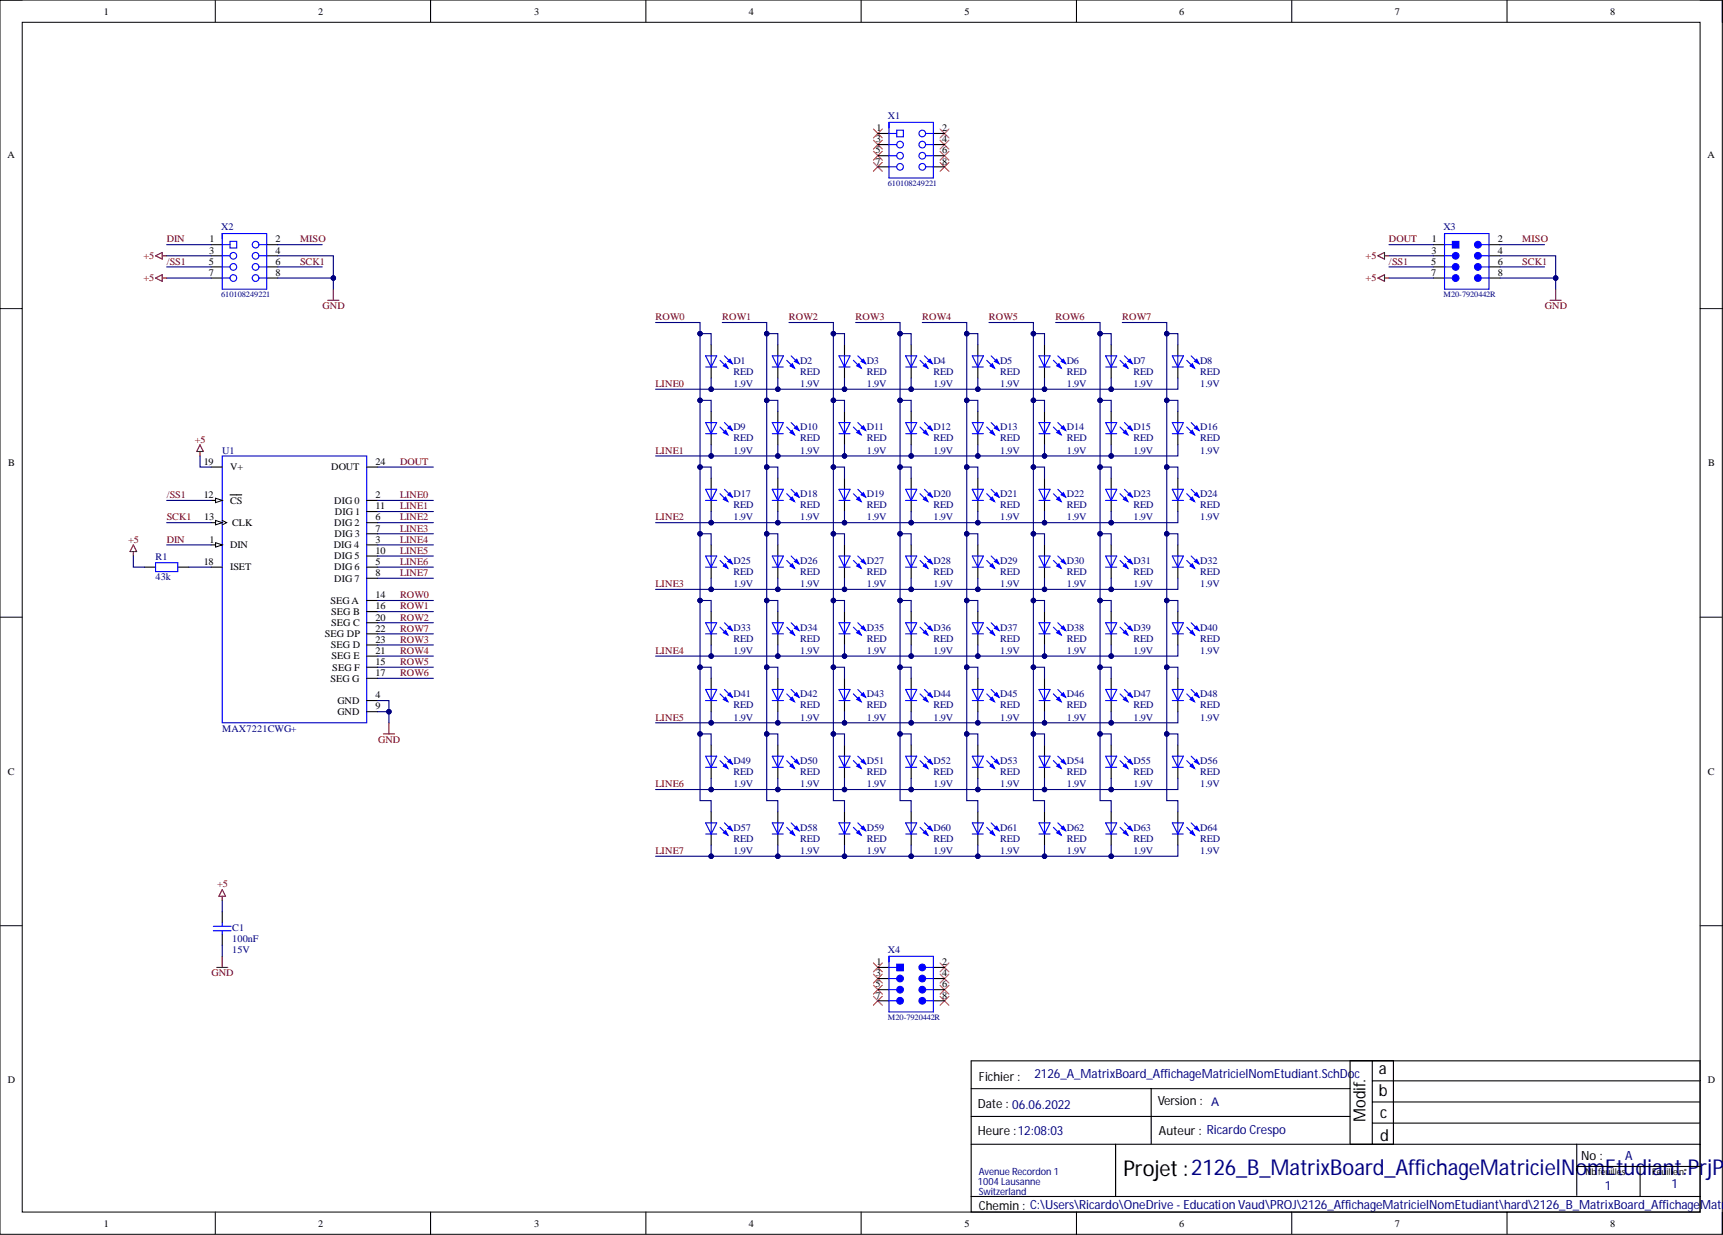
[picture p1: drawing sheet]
<svg xmlns="http://www.w3.org/2000/svg" width="393mm" height="282mm" viewBox="0 0 393 282" stroke-linecap="round" stroke-linejoin="round" font-family="sans-serif">
<defs><g id="words">
<text font-size="5" x="256.5" y="268.4">Projet :2126_B_MatrixBoard_AffichageMatricielNomEtudiant.PrjP</text>
<text font-size="3.8" x="311.8" y="256.1" transform="rotate(-90 311.8 256.1)">Modif.</text>
<g font-size="3.7">
<text x="314.8" y="245.2">a</text>
<text x="314.8" y="250.2">b</text>
<text x="315.1" y="255.1">c</text>
<text x="315.1" y="260.4">d</text>
</g>
<g font-size="2.9" fill="#000080">
<text x="236.2" y="245.9">2126_A_MatrixBoard_AffichageMatricielNomEtudiant.SchDoc</text>
<text x="371" y="264.7">A</text>
<text x="366.4" y="271.6">1</text>
<text x="381.6" y="271.1">1</text>
</g>
<g font-size="2.9">
<text x="223.5" y="246.7">Fichier :</text>
<text x="223.2" y="252.8">Date : 06.06.2022</text>
<text x="264.3" y="252.3">Version : A</text>
<text x="223.2" y="259.1">Heure :12:08:03</text>
<text x="264.6" y="259.1">Auteur : Ricardo Crespo</text>
<text x="361" y="264.7">No :</text>
<text x="223.5" y="276.1">Chemin : C:\Users\Ricardo\OneDrive - Education Vaud\PROJ\2126_AffichageMatricielNomEtudiant\hard\2126_B_MatrixBoard_AffichageMatri</text>
</g>
<g font-size="2.3">
<text x="23.7" y="3.3">1</text>
<text x="72.6" y="3.3">2</text>
<text x="121.9" y="3.3">3</text>
<text x="171" y="3.3">4</text>
<text x="220.2" y="3.3">5</text>
<text x="269.2" y="3.3">6</text>
<text x="318.4" y="3.3">7</text>
<text x="367.6" y="3.3">8</text>
<text x="200.1" y="30">1</text>
<text x="215.1" y="30">2</text>
<text x="1.7" y="36">A</text>
<text x="199.9" y="35">5</text>
<text x="200" y="32.5">3</text>
<text x="215.1" y="32.5">4</text>
<text x="215.1" y="35">6</text>
<text x="389.8" y="36">A</text>
<text x="199.9" y="37.6">7</text>
<text x="215.1" y="37.6">8</text>
<text x="47.8" y="57.9">3</text>
<text x="47.9" y="55.3">1</text>
<text x="62.9" y="57.9">4</text>
<text x="62.9" y="55.3">2</text>
<text x="326.8" y="57.9">3</text>
<text x="326.9" y="55.3">1</text>
<text x="342" y="57.9">4</text>
<text x="342" y="55.3">2</text>
<text x="47.7" y="60.4">5</text>
<text x="47.7" y="62.9">7</text>
<text x="62.9" y="60.4">6</text>
<text x="62.9" y="62.9">8</text>
<text x="326.7" y="60.4">5</text>
<text x="326.7" y="62.9">7</text>
<text x="342" y="60.4">6</text>
<text x="342" y="62.9">8</text>
<text x="1.9" y="106.4">B</text>
<text x="46.5" y="106.1">19</text>
<text x="52.5" y="107.4">V+</text>
<text x="75.6" y="107.4">DOUT</text>
<text x="85.7" y="106.1">24</text>
<text x="390" y="106.4">B</text>
<text x="46.5" y="113.7">12</text>
<text x="85.7" y="113.7">2</text>
<text x="46.6" y="118.8">13</text>
<text x="52.5" y="115">CS</text>
<text x="76.3" y="115">DIG 0</text>
<text x="76.4" y="117.5">DIG 1</text>
<text x="85.7" y="116.2">11</text>
<text x="85.7" y="118.8">6</text>
<text x="47.9" y="123.9">1</text>
<text x="52.5" y="125.1">DIN</text>
<text x="53" y="120.1">CLK</text>
<text x="76.2" y="125.1">DIG 4</text>
<text x="76.3" y="120.1">DIG 2</text>
<text x="76.4" y="122.6">DIG 3</text>
<text x="85.7" y="121.3">7</text>
<text x="85.7" y="123.9">3</text>
<text x="46.5" y="128.9">18</text>
<text x="52.5" y="130.2">ISET</text>
<text x="76.3" y="127.7">DIG 5</text>
<text x="76.3" y="130.2">DIG 6</text>
<text x="85.7" y="126.4">10</text>
<text x="85.7" y="128.9">5</text>
<text x="85.7" y="131.5">8</text>
<text x="75.4" y="137.8">SEG A</text>
<text x="76.3" y="132.7">DIG 7</text>
<text x="85.7" y="136.5">14</text>
<text x="75.6" y="140.4">SEG B</text>
<text x="75.6" y="142.9">SEG C</text>
<text x="85.7" y="139.1">16</text>
<text x="85.7" y="141.6">20</text>
<text x="74.2" y="145.4">SEG DP</text>
<text x="75.5" y="148">SEG D</text>
<text x="85.7" y="146.7">23</text>
<text x="85.7" y="144.2">22</text>
<text x="85.7" y="149.2">21</text>
<text x="75.4" y="155.6">SEG G</text>
<text x="75.7" y="150.5">SEG E</text>
<text x="75.8" y="153">SEG F</text>
<text x="85.7" y="151.8">15</text>
<text x="85.7" y="154.3">17</text>
<text x="77" y="160.7">GND</text>
<text x="85.7" y="159.4">4</text>
<text x="85.7" y="161.9">9</text>
<text x="77" y="163.2">GND</text>
<text x="1.8" y="176.8">C</text>
<text x="389.9" y="176.8">C</text>
<text x="200.1" y="220.3">1</text>
<text x="215.1" y="220.3">2</text>
<text x="199.9" y="225.4">5</text>
<text x="199.9" y="227.9">7</text>
<text x="200" y="222.8">3</text>
<text x="215.1" y="222.8">4</text>
<text x="215.1" y="225.4">6</text>
<text x="215.1" y="227.9">8</text>
<text x="1.8" y="247.3">D</text>
<text x="389.9" y="247.3">D</text>
<text x="23.7" y="279.9">1</text>
<text x="72.6" y="279.9">2</text>
<text x="121.9" y="279.9">3</text>
<text x="171" y="279.9">4</text>
<text x="220.2" y="279.9">5</text>
<text x="269.2" y="279.9">6</text>
<text x="318.4" y="279.9">7</text>
<text x="367.6" y="279.9">8</text>
</g>
<g font-size="2.3" fill="#000080">
<text x="202.7" y="27.2">X1</text>
<text x="50.5" y="52.5">X2</text>
<text x="329.5" y="52.5">X3</text>
<text x="167.4" y="83">D1</text>
<text x="182.6" y="83">D2</text>
<text x="197.9" y="83">D3</text>
<text x="213.1" y="83">D4</text>
<text x="228.3" y="83">D5</text>
<text x="243.5" y="83">D6</text>
<text x="258.7" y="83">D7</text>
<text x="274" y="83">D8</text>
<text x="167.4" y="85.5">RED</text>
<text x="167.4" y="88.3">1.9V</text>
<text x="182.6" y="85.5">RED</text>
<text x="182.6" y="88.3">1.9V</text>
<text x="197.9" y="85.5">RED</text>
<text x="197.9" y="88.3">1.9V</text>
<text x="213.1" y="85.5">RED</text>
<text x="213.1" y="88.3">1.9V</text>
<text x="228.3" y="85.5">RED</text>
<text x="228.3" y="88.3">1.9V</text>
<text x="243.5" y="85.5">RED</text>
<text x="243.5" y="88.3">1.9V</text>
<text x="258.7" y="85.5">RED</text>
<text x="258.7" y="88.3">1.9V</text>
<text x="274" y="85.5">RED</text>
<text x="274" y="88.3">1.9V</text>
<text x="167.4" y="98.2">D9</text>
<text x="167.4" y="100.8">RED</text>
<text x="182.6" y="98.2">D10</text>
<text x="182.6" y="100.8">RED</text>
<text x="197.9" y="98.2">D11</text>
<text x="197.9" y="100.8">RED</text>
<text x="213.1" y="98.2">D12</text>
<text x="213.1" y="100.8">RED</text>
<text x="228.3" y="98.2">D13</text>
<text x="228.3" y="100.8">RED</text>
<text x="243.5" y="98.2">D14</text>
<text x="243.5" y="100.8">RED</text>
<text x="258.7" y="98.2">D15</text>
<text x="258.7" y="100.8">RED</text>
<text x="274" y="98.2">D16</text>
<text x="274" y="100.8">RED</text>
<text x="50.7" y="103.6">U1</text>
<text x="167.4" y="103.6">1.9V</text>
<text x="182.6" y="103.6">1.9V</text>
<text x="197.9" y="103.6">1.9V</text>
<text x="213.1" y="103.6">1.9V</text>
<text x="228.3" y="103.6">1.9V</text>
<text x="243.5" y="103.6">1.9V</text>
<text x="258.7" y="103.6">1.9V</text>
<text x="274" y="103.6">1.9V</text>
<text x="167.4" y="113.5">D17</text>
<text x="182.6" y="113.5">D18</text>
<text x="197.9" y="113.5">D19</text>
<text x="213.1" y="113.5">D20</text>
<text x="228.3" y="113.5">D21</text>
<text x="243.5" y="113.5">D22</text>
<text x="258.7" y="113.5">D23</text>
<text x="274" y="113.5">D24</text>
<text x="167.4" y="116">RED</text>
<text x="167.4" y="118.8">1.9V</text>
<text x="182.6" y="116">RED</text>
<text x="182.6" y="118.8">1.9V</text>
<text x="197.9" y="116">RED</text>
<text x="197.9" y="118.8">1.9V</text>
<text x="213.1" y="116">RED</text>
<text x="213.1" y="118.8">1.9V</text>
<text x="228.3" y="116">RED</text>
<text x="228.3" y="118.8">1.9V</text>
<text x="243.5" y="116">RED</text>
<text x="243.5" y="118.8">1.9V</text>
<text x="258.7" y="116">RED</text>
<text x="258.7" y="118.8">1.9V</text>
<text x="274" y="116">RED</text>
<text x="274" y="118.8">1.9V</text>
<text x="35.5" y="127.9">R1</text>
<text x="167.4" y="128.7">D25</text>
<text x="167.4" y="131.2">RED</text>
<text x="182.6" y="128.7">D26</text>
<text x="182.6" y="131.2">RED</text>
<text x="197.9" y="128.7">D27</text>
<text x="197.9" y="131.2">RED</text>
<text x="213.1" y="128.7">D28</text>
<text x="213.1" y="131.2">RED</text>
<text x="228.3" y="128.7">D29</text>
<text x="228.3" y="131.2">RED</text>
<text x="243.5" y="128.7">D30</text>
<text x="243.5" y="131.2">RED</text>
<text x="258.7" y="128.7">D31</text>
<text x="258.7" y="131.2">RED</text>
<text x="274" y="128.7">D32</text>
<text x="274" y="131.2">RED</text>
<text x="35.5" y="132.5">43k</text>
<text x="167.4" y="134">1.9V</text>
<text x="182.6" y="134">1.9V</text>
<text x="197.9" y="134">1.9V</text>
<text x="213.1" y="134">1.9V</text>
<text x="228.3" y="134">1.9V</text>
<text x="243.5" y="134">1.9V</text>
<text x="258.7" y="134">1.9V</text>
<text x="274" y="134">1.9V</text>
<text x="167.4" y="143.9">D33</text>
<text x="182.6" y="143.9">D34</text>
<text x="197.9" y="143.9">D35</text>
<text x="213.1" y="143.9">D36</text>
<text x="228.3" y="143.9">D37</text>
<text x="243.5" y="143.9">D38</text>
<text x="258.7" y="143.9">D39</text>
<text x="274" y="143.9">D40</text>
<text x="167.4" y="146.4">RED</text>
<text x="167.4" y="149.2">1.9V</text>
<text x="182.6" y="146.4">RED</text>
<text x="182.6" y="149.2">1.9V</text>
<text x="197.9" y="146.4">RED</text>
<text x="197.9" y="149.2">1.9V</text>
<text x="213.1" y="146.4">RED</text>
<text x="213.1" y="149.2">1.9V</text>
<text x="228.3" y="146.4">RED</text>
<text x="228.3" y="149.2">1.9V</text>
<text x="243.5" y="146.4">RED</text>
<text x="243.5" y="149.2">1.9V</text>
<text x="258.7" y="146.4">RED</text>
<text x="258.7" y="149.2">1.9V</text>
<text x="274" y="146.4">RED</text>
<text x="274" y="149.2">1.9V</text>
<text x="167.4" y="159.1">D41</text>
<text x="167.4" y="161.7">RED</text>
<text x="182.6" y="159.1">D42</text>
<text x="182.6" y="161.7">RED</text>
<text x="197.9" y="159.1">D43</text>
<text x="197.9" y="161.7">RED</text>
<text x="213.1" y="159.1">D44</text>
<text x="213.1" y="161.7">RED</text>
<text x="228.3" y="159.1">D45</text>
<text x="228.3" y="161.7">RED</text>
<text x="243.5" y="159.1">D46</text>
<text x="243.5" y="161.7">RED</text>
<text x="258.7" y="159.1">D47</text>
<text x="258.7" y="161.7">RED</text>
<text x="274" y="159.1">D48</text>
<text x="274" y="161.7">RED</text>
<text x="50.7" y="167">MAX7221CWG+</text>
<text x="167.4" y="164.5">1.9V</text>
<text x="182.6" y="164.5">1.9V</text>
<text x="197.9" y="164.5">1.9V</text>
<text x="213.1" y="164.5">1.9V</text>
<text x="228.3" y="164.5">1.9V</text>
<text x="243.5" y="164.5">1.9V</text>
<text x="258.7" y="164.5">1.9V</text>
<text x="274" y="164.5">1.9V</text>
<text x="167.4" y="174.4">D49</text>
<text x="167.4" y="176.9">RED</text>
<text x="167.4" y="179.7">1.9V</text>
<text x="182.6" y="174.4">D50</text>
<text x="182.6" y="176.9">RED</text>
<text x="182.6" y="179.7">1.9V</text>
<text x="197.9" y="174.4">D51</text>
<text x="197.9" y="176.9">RED</text>
<text x="197.9" y="179.7">1.9V</text>
<text x="213.1" y="174.4">D52</text>
<text x="213.1" y="176.9">RED</text>
<text x="213.1" y="179.7">1.9V</text>
<text x="228.3" y="174.4">D53</text>
<text x="228.3" y="176.9">RED</text>
<text x="228.3" y="179.7">1.9V</text>
<text x="243.5" y="174.4">D54</text>
<text x="243.5" y="176.9">RED</text>
<text x="243.5" y="179.7">1.9V</text>
<text x="258.7" y="174.4">D55</text>
<text x="258.7" y="176.9">RED</text>
<text x="258.7" y="179.7">1.9V</text>
<text x="274" y="174.4">D56</text>
<text x="274" y="176.9">RED</text>
<text x="274" y="179.7">1.9V</text>
<text x="167.4" y="189.6">D57</text>
<text x="182.6" y="189.6">D58</text>
<text x="197.9" y="189.6">D59</text>
<text x="213.1" y="189.6">D60</text>
<text x="228.3" y="189.6">D61</text>
<text x="243.5" y="189.6">D62</text>
<text x="258.7" y="189.6">D63</text>
<text x="274" y="189.6">D64</text>
<text x="167.4" y="192.1">RED</text>
<text x="167.4" y="194.9">1.9V</text>
<text x="182.6" y="192.1">RED</text>
<text x="182.6" y="194.9">1.9V</text>
<text x="197.9" y="192.1">RED</text>
<text x="197.9" y="194.9">1.9V</text>
<text x="213.1" y="192.1">RED</text>
<text x="213.1" y="194.9">1.9V</text>
<text x="228.3" y="192.1">RED</text>
<text x="228.3" y="194.9">1.9V</text>
<text x="243.5" y="192.1">RED</text>
<text x="243.5" y="194.9">1.9V</text>
<text x="258.7" y="192.1">RED</text>
<text x="258.7" y="194.9">1.9V</text>
<text x="274" y="192.1">RED</text>
<text x="274" y="194.9">1.9V</text>
<text x="53" y="212.4">C1</text>
<text x="53" y="215">100nF</text>
<text x="53" y="217.5">15V</text>
<text x="202.7" y="217.5">X4</text>
<text x="223.5" y="268.2">Avenue Recordon 1</text>
<text x="223.2" y="270.5">1004 Lausanne</text>
<text x="223.5" y="272.7">Switzerland</text>
</g>
<g font-size="2.3" fill="#800000">
<text x="32.7" y="59.1">+5</text>
<text x="38.1" y="55.3">DIN</text>
<text x="68.5" y="55.3">MISO</text>
<text x="311.8" y="59.1">+5</text>
<text x="317.1" y="55.3">DOUT</text>
<text x="347.5" y="55.3">MISO</text>
<text x="32.7" y="64.2">+5</text>
<text x="38.1" y="60.4">/SS1</text>
<text x="68.5" y="60.4">SCK1</text>
<text x="311.8" y="64.2">+5</text>
<text x="317.1" y="60.4">/SS1</text>
<text x="347.5" y="60.4">SCK1</text>
<text x="73.6" y="70.6">GND</text>
<text x="352.7" y="70.6">GND</text>
<text x="149.7" y="73.1">ROW0</text>
<text x="164.9" y="73.1">ROW1</text>
<text x="180.1" y="73.1">ROW2</text>
<text x="195.3" y="73.1">ROW3</text>
<text x="210.5" y="73.1">ROW4</text>
<text x="225.8" y="73.1">ROW5</text>
<text x="241" y="73.1">ROW6</text>
<text x="256.2" y="73.1">ROW7</text>
<text x="149.7" y="88.3">LINE0</text>
<text x="44.5" y="101">+5</text>
<text x="91.3" y="106.1">DOUT</text>
<text x="149.7" y="103.6">LINE1</text>
<text x="38.1" y="113.7">/SS1</text>
<text x="91.3" y="113.7">LINE0</text>
<text x="38.1" y="118.8">SCK1</text>
<text x="91.3" y="116.2">LINE1</text>
<text x="91.3" y="118.8">LINE2</text>
<text x="149.7" y="118.8">LINE2</text>
<text x="29.3" y="123.9">+5</text>
<text x="38.1" y="123.9">DIN</text>
<text x="91.3" y="121.3">LINE3</text>
<text x="91.3" y="123.9">LINE4</text>
<text x="91.3" y="126.4">LINE5</text>
<text x="91.3" y="128.9">LINE6</text>
<text x="91.3" y="131.5">LINE7</text>
<text x="91.3" y="136.5">ROW0</text>
<text x="149.7" y="134">LINE3</text>
<text x="91.3" y="139.1">ROW1</text>
<text x="91.3" y="141.6">ROW2</text>
<text x="91.3" y="144.2">ROW7</text>
<text x="91.3" y="149.2">ROW4</text>
<text x="91.3" y="146.7">ROW3</text>
<text x="149.7" y="149.2">LINE4</text>
<text x="91.3" y="154.3">ROW6</text>
<text x="91.3" y="151.8">ROW5</text>
<text x="149.7" y="164.5">LINE5</text>
<text x="86.3" y="169.5">GND</text>
<text x="149.7" y="179.7">LINE6</text>
<text x="149.7" y="194.9">LINE7</text>
<text x="49.6" y="202.5">+5</text>
<text x="48.3" y="222.8">GND</text>
</g>
<g font-size="2.1">
<text x="362" y="268.2">Nb feuilles</text>
<text x="377.2" y="268.2">Feuillen°</text>
</g>
<g font-size="1.9" fill="#000080">
<text x="202.7" y="42.5">610108249221</text>
<text x="50.5" y="67.9">610108249221</text>
<text x="329.5" y="67.9">M20-7920442R</text>
<text x="202.7" y="232.8">M20-7920442R</text>
</g>
</g></defs>
<g fill="none" stroke="#000" stroke-width=".23">
<path d="M0 0h393.2v281.7h-393.2zM0 0h5.1M5.1 5.1h383v271.5h-383zM49.1 0v5.1M98.3 0v5.1M147.4 0v5.1M196.6 0v5.1M245.7 0v5.1M294.9 0v5.1M344 0v5.1M388.1 0h5.1v5.1M0 70.4h5.1"/>
<path d="M388.1 70.4h5.1M0 140.9h5.1M388.1 140.9h5.1M0 211.3h5.1M388.1 211.3h5.1M49.1 276.6v5.1M98.3 276.6v5.1M147.4 276.6v5.1M196.6 276.6v5.1M245.7 276.6v5.1M294.9 276.6v5.1M344 276.6v5.1"/>
<path d="M393.2 276.6v5.1"/>
</g>
<g fill="none" stroke="#000" stroke-width=".25">
<path d="M162.4 78.7v2.5M162.4 83.8v2.5M221.7 242.1h166.4v34.5h-166.4zM221.7 248.5h86.5M221.7 254.8h86.5M262.8 248.5v12.7M308.2 242.1v19.1M313.3 242.1v19.1M313.3 246.7h74.8M313.3 251.5h74.8M313.3 256.3h74.8M318.1 242.1v19.1"/>
<path d="M221.7 273.1h166.4M221.7 261.2h166.4M254.7 261.2v11.9M360 261.2v11.6M360 266.2h28.1M374.4 266.2v6.9"/>
</g>
<path d="M164.4 82.2l1.8 1.8M165.4 81.2l1.8 1.8" fill="none" stroke="#00f" stroke-width=".25"/>
<path d="M166.7 82l.5 1-1-.5z" fill="#00f"/>
<path d="M166.7 82l.5 1-1-.5z" fill="none" stroke="#00f" stroke-width=".25"/>
<path d="M165.6 83l.6 1-1.1-.5z" fill="#00f"/>
<path d="M161.1 81.2h2.5l-1.2 2.6zM161.1 83.8h2.5M162.4 81.2v2.6M165.6 83l.6 1-1.1-.5zM179.6 82.2l1.8 1.8M180.6 81.2l1.8 1.8" fill="none" stroke="#00f" stroke-width=".25"/>
<path d="M177.6 78.7v2.5M177.6 83.8v2.5" fill="none" stroke="#000" stroke-width=".25"/>
<path d="M181.9 82l.5 1-1-.5z" fill="#00f"/>
<path d="M181.9 82l.5 1-1-.5z" fill="none" stroke="#00f" stroke-width=".25"/>
<path d="M180.9 83l.5 1-1-.5z" fill="#00f"/>
<path d="M176.3 81.2h2.5l-1.2 2.6zM176.3 83.8h2.5M177.6 81.2v2.6M180.9 83l.5 1-1-.5zM194.8 82.2l1.8 1.8M195.8 81.2l1.8 1.8" fill="none" stroke="#00f" stroke-width=".25"/>
<path d="M192.8 78.7v2.5M192.8 83.8v2.5" fill="none" stroke="#000" stroke-width=".25"/>
<path d="M197.1 82l.5 1-1-.5z" fill="#00f"/>
<path d="M197.1 82l.5 1-1-.5z" fill="none" stroke="#00f" stroke-width=".25"/>
<path d="M196.1 83l.5 1-1-.5z" fill="#00f"/>
<path d="M191.5 81.2h2.6l-1.3 2.6zM191.5 83.8h2.6M192.8 81.2v2.6M196.1 83l.5 1-1-.5zM210 82.2l1.8 1.8M211.1 81.2l1.7 1.8" fill="none" stroke="#00f" stroke-width=".25"/>
<path d="M208 78.7v2.5M208 83.8v2.5" fill="none" stroke="#000" stroke-width=".25"/>
<path d="M212.3 82l.5 1-1-.5z" fill="#00f"/>
<path d="M212.3 82l.5 1-1-.5z" fill="none" stroke="#00f" stroke-width=".25"/>
<path d="M211.3 83l.5 1-1-.5z" fill="#00f"/>
<path d="M206.7 81.2h2.6l-1.3 2.6zM206.7 83.8h2.6M208 81.2v2.6M211.3 83l.5 1-1-.5zM225.3 82.2l1.7 1.8M226.3 81.2l1.8 1.8" fill="none" stroke="#00f" stroke-width=".25"/>
<path d="M223.2 78.7v2.5M223.2 83.8v2.5" fill="none" stroke="#000" stroke-width=".25"/>
<path d="M227.5 82l.6 1-1.1-.5z" fill="#00f"/>
<path d="M227.5 82l.6 1-1.1-.5z" fill="none" stroke="#00f" stroke-width=".25"/>
<path d="M226.5 83l.5 1-1-.5z" fill="#00f"/>
<path d="M222 81.2h2.5l-1.3 2.6zM222 83.8h2.5M223.2 81.2v2.6M226.5 83l.5 1-1-.5zM240.5 82.2l1.8 1.8M241.5 81.2l1.8 1.8" fill="none" stroke="#00f" stroke-width=".25"/>
<path d="M238.5 78.7v2.5M238.5 83.8v2.5" fill="none" stroke="#000" stroke-width=".25"/>
<path d="M242.8 82l.5 1-1-.5z" fill="#00f"/>
<path d="M242.8 82l.5 1-1-.5z" fill="none" stroke="#00f" stroke-width=".25"/>
<path d="M241.7 83l.6 1-1.1-.5z" fill="#00f"/>
<path d="M237.2 81.2h2.5l-1.2 2.6zM237.2 83.8h2.5M238.5 81.2v2.6M241.7 83l.6 1-1.1-.5zM255.7 82.2l1.8 1.8M256.7 81.2l1.8 1.8" fill="none" stroke="#00f" stroke-width=".25"/>
<path d="M253.7 78.7v2.5M253.7 83.8v2.5" fill="none" stroke="#000" stroke-width=".25"/>
<path d="M258 82l.5 1-1-.5z" fill="#00f"/>
<path d="M258 82l.5 1-1-.5z" fill="none" stroke="#00f" stroke-width=".25"/>
<path d="M257 83l.5 1-1-.5z" fill="#00f"/>
<path d="M252.4 81.2h2.5l-1.2 2.6zM252.4 83.8h2.5M253.7 81.2v2.6M257 83l.5 1-1-.5zM270.9 82.2l1.8 1.8M271.9 81.2l1.8 1.8" fill="none" stroke="#00f" stroke-width=".25"/>
<path d="M268.9 78.7v2.5M268.9 83.8v2.5" fill="none" stroke="#000" stroke-width=".25"/>
<path d="M273.2 82l.5 1-1-.5z" fill="#00f"/>
<path d="M273.2 82l.5 1-1-.5z" fill="none" stroke="#00f" stroke-width=".25"/>
<path d="M272.2 83l.5 1-1-.5z" fill="#00f"/>
<path d="M164.4 97.5l1.8 1.7M165.4 96.4l1.8 1.8M267.6 81.2h2.6l-1.3 2.6zM267.6 83.8h2.6M268.9 81.2v2.6M272.2 83l.5 1-1-.5z" fill="none" stroke="#00f" stroke-width=".25"/>
<path d="M162.4 93.9v2.5M162.4 99v2.5" fill="none" stroke="#000" stroke-width=".25"/>
<path d="M166.7 97.2l.5 1-1-.5z" fill="#00f"/>
<path d="M166.7 97.2l.5 1-1-.5z" fill="none" stroke="#00f" stroke-width=".25"/>
<path d="M165.6 98.2l.6 1-1.1-.5z" fill="#00f"/>
<path d="M161.1 96.4h2.5l-1.2 2.6zM161.1 99h2.5M162.4 96.4v2.6M165.6 98.2l.6 1-1.1-.5zM179.6 97.5l1.8 1.7M180.6 96.4l1.8 1.8" fill="none" stroke="#00f" stroke-width=".25"/>
<path d="M177.6 93.9v2.5M177.6 99v2.5" fill="none" stroke="#000" stroke-width=".25"/>
<path d="M181.9 97.2l.5 1-1-.5z" fill="#00f"/>
<path d="M181.9 97.2l.5 1-1-.5z" fill="none" stroke="#00f" stroke-width=".25"/>
<path d="M180.9 98.2l.5 1-1-.5z" fill="#00f"/>
<path d="M176.3 96.4h2.5l-1.2 2.6zM176.3 99h2.5M177.6 96.4v2.6M180.9 98.2l.5 1-1-.5zM194.8 97.5l1.8 1.7M195.8 96.4l1.8 1.8" fill="none" stroke="#00f" stroke-width=".25"/>
<path d="M192.8 93.9v2.5M192.8 99v2.5" fill="none" stroke="#000" stroke-width=".25"/>
<path d="M197.1 97.2l.5 1-1-.5z" fill="#00f"/>
<path d="M197.1 97.2l.5 1-1-.5z" fill="none" stroke="#00f" stroke-width=".25"/>
<path d="M196.1 98.2l.5 1-1-.5z" fill="#00f"/>
<path d="M191.5 96.4h2.6l-1.3 2.6zM191.5 99h2.6M192.8 96.4v2.6M196.1 98.2l.5 1-1-.5zM210 97.5l1.8 1.7M211.1 96.4l1.7 1.8" fill="none" stroke="#00f" stroke-width=".25"/>
<path d="M208 93.9v2.5M208 99v2.5" fill="none" stroke="#000" stroke-width=".25"/>
<path d="M212.3 97.2l.5 1-1-.5z" fill="#00f"/>
<path d="M212.3 97.2l.5 1-1-.5z" fill="none" stroke="#00f" stroke-width=".25"/>
<path d="M211.3 98.2l.5 1-1-.5z" fill="#00f"/>
<path d="M206.7 96.4h2.6l-1.3 2.6zM206.7 99h2.6M208 96.4v2.6M211.3 98.2l.5 1-1-.5zM225.3 97.5l1.7 1.7M226.3 96.4l1.8 1.8" fill="none" stroke="#00f" stroke-width=".25"/>
<path d="M223.2 93.9v2.5M223.2 99v2.5" fill="none" stroke="#000" stroke-width=".25"/>
<path d="M227.5 97.2l.6 1-1.1-.5z" fill="#00f"/>
<path d="M227.5 97.2l.6 1-1.1-.5z" fill="none" stroke="#00f" stroke-width=".25"/>
<path d="M226.5 98.2l.5 1-1-.5z" fill="#00f"/>
<path d="M222 96.4h2.5l-1.3 2.6zM222 99h2.5M223.2 96.4v2.6M226.5 98.2l.5 1-1-.5zM240.5 97.5l1.8 1.7M241.5 96.4l1.8 1.8" fill="none" stroke="#00f" stroke-width=".25"/>
<path d="M238.5 93.9v2.5M238.5 99v2.5" fill="none" stroke="#000" stroke-width=".25"/>
<path d="M242.8 97.2l.5 1-1-.5z" fill="#00f"/>
<path d="M242.8 97.2l.5 1-1-.5z" fill="none" stroke="#00f" stroke-width=".25"/>
<path d="M241.7 98.2l.6 1-1.1-.5z" fill="#00f"/>
<path d="M237.2 96.4h2.5l-1.2 2.6zM237.2 99h2.5M238.5 96.4v2.6M241.7 98.2l.6 1-1.1-.5zM255.7 97.5l1.8 1.7M256.7 96.4l1.8 1.8" fill="none" stroke="#00f" stroke-width=".25"/>
<path d="M253.7 93.9v2.5M253.7 99v2.5" fill="none" stroke="#000" stroke-width=".25"/>
<path d="M258 97.2l.5 1-1-.5z" fill="#00f"/>
<path d="M258 97.2l.5 1-1-.5z" fill="none" stroke="#00f" stroke-width=".25"/>
<path d="M257 98.2l.5 1-1-.5z" fill="#00f"/>
<path d="M252.4 96.4h2.5l-1.2 2.6zM252.4 99h2.5M253.7 96.4v2.6M257 98.2l.5 1-1-.5zM270.9 97.5l1.8 1.7M271.9 96.4l1.8 1.8" fill="none" stroke="#00f" stroke-width=".25"/>
<path d="M268.9 93.9v2.5M268.9 99v2.5" fill="none" stroke="#000" stroke-width=".25"/>
<path d="M273.2 97.2l.5 1-1-.5z" fill="#00f"/>
<path d="M273.2 97.2l.5 1-1-.5z" fill="none" stroke="#00f" stroke-width=".25"/>
<path d="M272.2 98.2l.5 1-1-.5z" fill="#00f"/>
<path d="M267.6 96.4h2.6l-1.3 2.6zM267.6 99h2.6M268.9 96.4v2.6M272.2 98.2l.5 1-1-.5zM164.4 112.7l1.8 1.8M165.4 111.7l1.8 1.8" fill="none" stroke="#00f" stroke-width=".25"/>
<path d="M162.4 109.1v2.6M162.4 114.2v2.6" fill="none" stroke="#000" stroke-width=".25"/>
<path d="M166.7 112.4l.5 1.1-1-.6z" fill="#00f"/>
<path d="M166.7 112.4l.5 1.1-1-.6z" fill="none" stroke="#00f" stroke-width=".25"/>
<path d="M165.6 113.5l.6 1-1.1-.5z" fill="#00f"/>
<path d="M161.1 111.7h2.5l-1.2 2.5zM161.1 114.2h2.5M162.4 111.7v2.5M165.6 113.5l.6 1-1.1-.5zM179.6 112.7l1.8 1.8M180.6 111.7l1.8 1.8" fill="none" stroke="#00f" stroke-width=".25"/>
<path d="M177.6 109.1v2.6M177.6 114.2v2.6" fill="none" stroke="#000" stroke-width=".25"/>
<path d="M181.9 112.4l.5 1.1-1-.6z" fill="#00f"/>
<path d="M181.9 112.4l.5 1.1-1-.6z" fill="none" stroke="#00f" stroke-width=".25"/>
<path d="M180.9 113.5l.5 1-1-.5z" fill="#00f"/>
<path d="M176.3 111.7h2.5l-1.2 2.5zM176.3 114.2h2.5M177.6 111.7v2.5M180.9 113.5l.5 1-1-.5zM194.8 112.7l1.8 1.8M195.8 111.7l1.8 1.8" fill="none" stroke="#00f" stroke-width=".25"/>
<path d="M192.8 109.1v2.6M192.8 114.2v2.6" fill="none" stroke="#000" stroke-width=".25"/>
<path d="M197.1 112.4l.5 1.1-1-.6z" fill="#00f"/>
<path d="M197.1 112.4l.5 1.1-1-.6z" fill="none" stroke="#00f" stroke-width=".25"/>
<path d="M196.1 113.5l.5 1-1-.5z" fill="#00f"/>
<path d="M191.5 111.7h2.6l-1.3 2.5zM191.5 114.2h2.6M192.8 111.7v2.5M196.1 113.5l.5 1-1-.5zM210 112.7l1.8 1.8M211.1 111.7l1.7 1.8" fill="none" stroke="#00f" stroke-width=".25"/>
<path d="M208 109.1v2.6M208 114.2v2.6" fill="none" stroke="#000" stroke-width=".25"/>
<path d="M212.3 112.4l.5 1.1-1-.6z" fill="#00f"/>
<path d="M212.3 112.4l.5 1.1-1-.6z" fill="none" stroke="#00f" stroke-width=".25"/>
<path d="M211.3 113.5l.5 1-1-.5z" fill="#00f"/>
<path d="M206.7 111.7h2.6l-1.3 2.5zM206.7 114.2h2.6M208 111.7v2.5M211.3 113.5l.5 1-1-.5zM225.3 112.7l1.7 1.8M226.3 111.7l1.8 1.8" fill="none" stroke="#00f" stroke-width=".25"/>
<path d="M223.2 109.1v2.6M223.2 114.2v2.6" fill="none" stroke="#000" stroke-width=".25"/>
<path d="M227.5 112.4l.6 1.1-1.1-.6z" fill="#00f"/>
<path d="M227.5 112.4l.6 1.1-1.1-.6z" fill="none" stroke="#00f" stroke-width=".25"/>
<path d="M226.5 113.5l.5 1-1-.5z" fill="#00f"/>
<path d="M222 111.7h2.5l-1.3 2.5zM222 114.2h2.5M223.2 111.7v2.5M226.5 113.5l.5 1-1-.5zM240.5 112.7l1.8 1.8M241.5 111.7l1.8 1.8" fill="none" stroke="#00f" stroke-width=".25"/>
<path d="M238.5 109.1v2.6M238.5 114.2v2.6" fill="none" stroke="#000" stroke-width=".25"/>
<path d="M242.8 112.4l.5 1.1-1-.6z" fill="#00f"/>
<path d="M242.8 112.4l.5 1.1-1-.6z" fill="none" stroke="#00f" stroke-width=".25"/>
<path d="M241.7 113.5l.6 1-1.1-.5z" fill="#00f"/>
<path d="M237.2 111.7h2.5l-1.2 2.5zM237.2 114.2h2.5M238.5 111.7v2.5M241.7 113.5l.6 1-1.1-.5zM255.7 112.7l1.8 1.8M256.7 111.7l1.8 1.8" fill="none" stroke="#00f" stroke-width=".25"/>
<path d="M253.7 109.1v2.6M253.7 114.2v2.6" fill="none" stroke="#000" stroke-width=".25"/>
<path d="M258 112.4l.5 1.1-1-.6z" fill="#00f"/>
<path d="M258 112.4l.5 1.1-1-.6z" fill="none" stroke="#00f" stroke-width=".25"/>
<path d="M257 113.5l.5 1-1-.5z" fill="#00f"/>
<path d="M252.4 111.7h2.5l-1.2 2.5zM252.4 114.2h2.5M253.7 111.7v2.5M257 113.5l.5 1-1-.5zM270.9 112.7l1.8 1.8M271.9 111.7l1.8 1.8" fill="none" stroke="#00f" stroke-width=".25"/>
<path d="M268.9 109.1v2.6M268.9 114.2v2.6" fill="none" stroke="#000" stroke-width=".25"/>
<path d="M273.2 112.4l.5 1.1-1-.6z" fill="#00f"/>
<path d="M273.2 112.4l.5 1.1-1-.6z" fill="none" stroke="#00f" stroke-width=".25"/>
<path d="M272.2 113.5l.5 1-1-.5z" fill="#00f"/>
<path d="M267.6 111.7h2.6l-1.3 2.5zM267.6 114.2h2.6M268.9 111.7v2.5M272.2 113.5l.5 1-1-.5zM164.4 127.9l1.8 1.8M165.4 126.9l1.8 1.8" fill="none" stroke="#00f" stroke-width=".25"/>
<path d="M162.4 124.4v2.5M162.4 129.4v2.6" fill="none" stroke="#000" stroke-width=".25"/>
<path d="M166.7 127.7l.5 1-1-.5z" fill="#00f"/>
<path d="M166.7 127.7l.5 1-1-.5z" fill="none" stroke="#00f" stroke-width=".25"/>
<path d="M165.6 128.7l.6 1-1.1-.5z" fill="#00f"/>
<path d="M161.1 126.9h2.5l-1.2 2.5zM161.1 129.4h2.5M162.4 126.9v2.5M165.6 128.7l.6 1-1.1-.5zM179.6 127.9l1.8 1.8M180.6 126.9l1.8 1.8" fill="none" stroke="#00f" stroke-width=".25"/>
<path d="M177.6 124.4v2.5M177.6 129.4v2.6" fill="none" stroke="#000" stroke-width=".25"/>
<path d="M181.9 127.7l.5 1-1-.5z" fill="#00f"/>
<path d="M181.9 127.7l.5 1-1-.5z" fill="none" stroke="#00f" stroke-width=".25"/>
<path d="M180.9 128.7l.5 1-1-.5z" fill="#00f"/>
<path d="M176.3 126.9h2.5l-1.2 2.5zM176.3 129.4h2.5M177.6 126.9v2.5M180.9 128.7l.5 1-1-.5zM194.8 127.9l1.8 1.8M195.8 126.9l1.8 1.8" fill="none" stroke="#00f" stroke-width=".25"/>
<path d="M192.8 124.4v2.5M192.8 129.4v2.6" fill="none" stroke="#000" stroke-width=".25"/>
<path d="M197.1 127.7l.5 1-1-.5z" fill="#00f"/>
<path d="M197.1 127.7l.5 1-1-.5z" fill="none" stroke="#00f" stroke-width=".25"/>
<path d="M196.1 128.7l.5 1-1-.5z" fill="#00f"/>
<path d="M191.5 126.9h2.6l-1.3 2.5zM191.5 129.4h2.6M192.8 126.9v2.5M196.1 128.7l.5 1-1-.5zM210 127.9l1.8 1.8M211.1 126.9l1.7 1.8" fill="none" stroke="#00f" stroke-width=".25"/>
<path d="M208 124.4v2.5M208 129.4v2.6" fill="none" stroke="#000" stroke-width=".25"/>
<path d="M212.3 127.7l.5 1-1-.5z" fill="#00f"/>
<path d="M212.3 127.7l.5 1-1-.5z" fill="none" stroke="#00f" stroke-width=".25"/>
<path d="M211.3 128.7l.5 1-1-.5z" fill="#00f"/>
<path d="M206.7 126.9h2.6l-1.3 2.5zM206.7 129.4h2.6M208 126.9v2.5M211.3 128.7l.5 1-1-.5zM225.3 127.9l1.7 1.8M226.3 126.9l1.8 1.8" fill="none" stroke="#00f" stroke-width=".25"/>
<path d="M223.2 124.4v2.5M223.2 129.4v2.6" fill="none" stroke="#000" stroke-width=".25"/>
<path d="M227.5 127.7l.6 1-1.1-.5z" fill="#00f"/>
<path d="M227.5 127.7l.6 1-1.1-.5z" fill="none" stroke="#00f" stroke-width=".25"/>
<path d="M226.5 128.7l.5 1-1-.5z" fill="#00f"/>
<path d="M222 126.9h2.5l-1.3 2.5zM222 129.4h2.5M223.2 126.9v2.5M226.5 128.7l.5 1-1-.5zM240.5 127.9l1.8 1.8M241.5 126.9l1.8 1.8" fill="none" stroke="#00f" stroke-width=".25"/>
<path d="M238.5 124.4v2.5M238.5 129.4v2.6" fill="none" stroke="#000" stroke-width=".25"/>
<path d="M242.8 127.7l.5 1-1-.5z" fill="#00f"/>
<path d="M242.8 127.7l.5 1-1-.5z" fill="none" stroke="#00f" stroke-width=".25"/>
<path d="M241.7 128.7l.6 1-1.1-.5z" fill="#00f"/>
<path d="M237.2 126.9h2.5l-1.2 2.5zM237.2 129.4h2.5M238.5 126.9v2.5M241.7 128.7l.6 1-1.1-.5zM255.7 127.9l1.8 1.8M256.7 126.9l1.8 1.8" fill="none" stroke="#00f" stroke-width=".25"/>
<path d="M253.7 124.4v2.5M253.7 129.4v2.6" fill="none" stroke="#000" stroke-width=".25"/>
<path d="M258 127.7l.5 1-1-.5z" fill="#00f"/>
<path d="M258 127.7l.5 1-1-.5z" fill="none" stroke="#00f" stroke-width=".25"/>
<path d="M257 128.7l.5 1-1-.5z" fill="#00f"/>
<path d="M252.4 126.9h2.5l-1.2 2.5zM252.4 129.4h2.5M253.7 126.9v2.5M257 128.7l.5 1-1-.5zM270.9 127.9l1.8 1.8M271.9 126.9l1.8 1.8" fill="none" stroke="#00f" stroke-width=".25"/>
<path d="M268.9 124.4v2.5M268.9 129.4v2.6" fill="none" stroke="#000" stroke-width=".25"/>
<path d="M273.2 127.7l.5 1-1-.5z" fill="#00f"/>
<path d="M273.2 127.7l.5 1-1-.5z" fill="none" stroke="#00f" stroke-width=".25"/>
<path d="M272.2 128.7l.5 1-1-.5z" fill="#00f"/>
<path d="M267.6 126.9h2.6l-1.3 2.5zM267.6 129.4h2.6M268.9 126.9v2.5M272.2 128.7l.5 1-1-.5zM164.4 143.1l1.8 1.8M165.4 142.1l1.8 1.8" fill="none" stroke="#00f" stroke-width=".25"/>
<path d="M162.4 139.6v2.5M162.4 144.7v2.5" fill="none" stroke="#000" stroke-width=".25"/>
<path d="M166.7 142.9l.5 1-1-.5z" fill="#00f"/>
<path d="M166.7 142.9l.5 1-1-.5z" fill="none" stroke="#00f" stroke-width=".25"/>
<path d="M165.6 143.9l.6 1-1.1-.5z" fill="#00f"/>
<path d="M161.1 142.1h2.5l-1.2 2.6zM161.1 144.7h2.5M162.4 142.1v2.6M165.6 143.9l.6 1-1.1-.5zM179.6 143.1l1.8 1.8M180.6 142.1l1.8 1.8" fill="none" stroke="#00f" stroke-width=".25"/>
<path d="M177.6 139.6v2.5M177.6 144.7v2.5" fill="none" stroke="#000" stroke-width=".25"/>
<path d="M181.9 142.9l.5 1-1-.5z" fill="#00f"/>
<path d="M181.9 142.9l.5 1-1-.5z" fill="none" stroke="#00f" stroke-width=".25"/>
<path d="M180.9 143.9l.5 1-1-.5z" fill="#00f"/>
<path d="M176.3 142.1h2.5l-1.2 2.6zM176.3 144.7h2.5M177.6 142.1v2.6M180.9 143.9l.5 1-1-.5zM194.8 143.1l1.8 1.8M195.8 142.1l1.8 1.8" fill="none" stroke="#00f" stroke-width=".25"/>
<path d="M192.8 139.6v2.5M192.8 144.7v2.5" fill="none" stroke="#000" stroke-width=".25"/>
<path d="M197.1 142.9l.5 1-1-.5z" fill="#00f"/>
<path d="M197.1 142.9l.5 1-1-.5z" fill="none" stroke="#00f" stroke-width=".25"/>
<path d="M196.1 143.9l.5 1-1-.5z" fill="#00f"/>
<path d="M191.5 142.1h2.6l-1.3 2.6zM191.5 144.7h2.6M192.8 142.1v2.6M196.1 143.9l.5 1-1-.5zM210 143.1l1.8 1.8M211.1 142.1l1.7 1.8" fill="none" stroke="#00f" stroke-width=".25"/>
<path d="M208 139.6v2.5M208 144.7v2.5" fill="none" stroke="#000" stroke-width=".25"/>
<path d="M212.3 142.9l.5 1-1-.5z" fill="#00f"/>
<path d="M212.3 142.9l.5 1-1-.5z" fill="none" stroke="#00f" stroke-width=".25"/>
<path d="M211.3 143.9l.5 1-1-.5z" fill="#00f"/>
<path d="M206.7 142.1h2.6l-1.3 2.6zM206.7 144.7h2.6M208 142.1v2.6M211.3 143.9l.5 1-1-.5zM225.3 143.1l1.7 1.8M226.3 142.1l1.8 1.8" fill="none" stroke="#00f" stroke-width=".25"/>
<path d="M223.2 139.6v2.5M223.2 144.7v2.5" fill="none" stroke="#000" stroke-width=".25"/>
<path d="M227.5 142.9l.6 1-1.1-.5z" fill="#00f"/>
<path d="M227.5 142.9l.6 1-1.1-.5z" fill="none" stroke="#00f" stroke-width=".25"/>
<path d="M226.5 143.9l.5 1-1-.5z" fill="#00f"/>
<path d="M222 142.1h2.5l-1.3 2.6zM222 144.7h2.5M223.2 142.1v2.6M226.5 143.9l.5 1-1-.5zM240.5 143.1l1.8 1.8M241.5 142.1l1.8 1.8" fill="none" stroke="#00f" stroke-width=".25"/>
<path d="M238.5 139.6v2.5M238.5 144.7v2.5" fill="none" stroke="#000" stroke-width=".25"/>
<path d="M242.8 142.9l.5 1-1-.5z" fill="#00f"/>
<path d="M242.8 142.9l.5 1-1-.5z" fill="none" stroke="#00f" stroke-width=".25"/>
<path d="M241.7 143.9l.6 1-1.1-.5z" fill="#00f"/>
<path d="M237.2 142.1h2.5l-1.2 2.6zM237.2 144.7h2.5M238.5 142.1v2.6M241.7 143.9l.6 1-1.1-.5zM255.7 143.1l1.8 1.8M256.7 142.1l1.8 1.8" fill="none" stroke="#00f" stroke-width=".25"/>
<path d="M253.7 139.6v2.5M253.7 144.7v2.5" fill="none" stroke="#000" stroke-width=".25"/>
<path d="M258 142.9l.5 1-1-.5z" fill="#00f"/>
<path d="M258 142.9l.5 1-1-.5z" fill="none" stroke="#00f" stroke-width=".25"/>
<path d="M257 143.9l.5 1-1-.5z" fill="#00f"/>
<path d="M252.4 142.1h2.5l-1.2 2.6zM252.4 144.7h2.5M253.7 142.1v2.6M257 143.9l.5 1-1-.5zM270.9 143.1l1.8 1.8M271.9 142.1l1.8 1.8" fill="none" stroke="#00f" stroke-width=".25"/>
<path d="M268.9 139.6v2.5M268.9 144.7v2.5" fill="none" stroke="#000" stroke-width=".25"/>
<path d="M273.2 142.9l.5 1-1-.5z" fill="#00f"/>
<path d="M273.2 142.9l.5 1-1-.5z" fill="none" stroke="#00f" stroke-width=".25"/>
<path d="M272.2 143.9l.5 1-1-.5z" fill="#00f"/>
<path d="M164.4 158.4l1.8 1.7M165.4 157.4l1.8 1.7M267.6 142.1h2.6l-1.3 2.6zM267.6 144.7h2.6M268.9 142.1v2.6M272.2 143.9l.5 1-1-.5z" fill="none" stroke="#00f" stroke-width=".25"/>
<path d="M162.4 154.8v2.6M162.4 159.9v2.5" fill="none" stroke="#000" stroke-width=".25"/>
<path d="M166.7 158.1l.5 1-1-.5z" fill="#00f"/>
<path d="M166.7 158.1l.5 1-1-.5z" fill="none" stroke="#00f" stroke-width=".25"/>
<path d="M165.6 159.1l.6 1-1.1-.5z" fill="#00f"/>
<path d="M161.1 157.4h2.5l-1.2 2.5zM161.1 159.9h2.5M162.4 157.4v2.5M165.6 159.1l.6 1-1.1-.5zM179.6 158.4l1.8 1.7M180.6 157.4l1.8 1.7" fill="none" stroke="#00f" stroke-width=".25"/>
<path d="M177.6 154.8v2.6M177.6 159.9v2.5" fill="none" stroke="#000" stroke-width=".25"/>
<path d="M181.9 158.1l.5 1-1-.5z" fill="#00f"/>
<path d="M181.9 158.1l.5 1-1-.5z" fill="none" stroke="#00f" stroke-width=".25"/>
<path d="M180.9 159.1l.5 1-1-.5z" fill="#00f"/>
<path d="M176.3 157.4h2.5l-1.2 2.5zM176.3 159.9h2.5M177.6 157.4v2.5M180.9 159.1l.5 1-1-.5zM194.8 158.4l1.8 1.7M195.8 157.4l1.8 1.7" fill="none" stroke="#00f" stroke-width=".25"/>
<path d="M192.8 154.8v2.6M192.8 159.9v2.5" fill="none" stroke="#000" stroke-width=".25"/>
<path d="M197.1 158.1l.5 1-1-.5z" fill="#00f"/>
<path d="M197.1 158.1l.5 1-1-.5z" fill="none" stroke="#00f" stroke-width=".25"/>
<path d="M196.1 159.1l.5 1-1-.5z" fill="#00f"/>
<path d="M191.5 157.4h2.6l-1.3 2.5zM191.5 159.9h2.6M192.8 157.4v2.5M196.1 159.1l.5 1-1-.5zM210 158.4l1.8 1.7M211.1 157.4l1.7 1.7" fill="none" stroke="#00f" stroke-width=".25"/>
<path d="M208 154.8v2.6M208 159.9v2.5" fill="none" stroke="#000" stroke-width=".25"/>
<path d="M212.3 158.1l.5 1-1-.5z" fill="#00f"/>
<path d="M212.3 158.1l.5 1-1-.5z" fill="none" stroke="#00f" stroke-width=".25"/>
<path d="M211.3 159.1l.5 1-1-.5z" fill="#00f"/>
<path d="M206.7 157.4h2.6l-1.3 2.5zM206.7 159.9h2.6M208 157.4v2.5M211.3 159.1l.5 1-1-.5zM225.3 158.4l1.7 1.7M226.3 157.4l1.8 1.7" fill="none" stroke="#00f" stroke-width=".25"/>
<path d="M223.2 154.8v2.6M223.2 159.9v2.5" fill="none" stroke="#000" stroke-width=".25"/>
<path d="M227.5 158.1l.6 1-1.1-.5z" fill="#00f"/>
<path d="M227.5 158.1l.6 1-1.1-.5z" fill="none" stroke="#00f" stroke-width=".25"/>
<path d="M226.5 159.1l.5 1-1-.5z" fill="#00f"/>
<path d="M222 157.4h2.5l-1.3 2.5zM222 159.9h2.5M223.2 157.4v2.5M226.5 159.1l.5 1-1-.5zM240.5 158.4l1.8 1.7M241.5 157.4l1.8 1.7" fill="none" stroke="#00f" stroke-width=".25"/>
<path d="M238.5 154.8v2.6M238.5 159.9v2.5" fill="none" stroke="#000" stroke-width=".25"/>
<path d="M242.8 158.1l.5 1-1-.5z" fill="#00f"/>
<path d="M242.8 158.1l.5 1-1-.5z" fill="none" stroke="#00f" stroke-width=".25"/>
<path d="M241.7 159.1l.6 1-1.1-.5z" fill="#00f"/>
<path d="M237.2 157.4h2.5l-1.2 2.5zM237.2 159.9h2.5M238.5 157.4v2.5M241.7 159.1l.6 1-1.1-.5zM255.7 158.4l1.8 1.7M256.7 157.4l1.8 1.7" fill="none" stroke="#00f" stroke-width=".25"/>
<path d="M253.7 154.8v2.6M253.7 159.9v2.5" fill="none" stroke="#000" stroke-width=".25"/>
<path d="M258 158.1l.5 1-1-.5z" fill="#00f"/>
<path d="M258 158.1l.5 1-1-.5z" fill="none" stroke="#00f" stroke-width=".25"/>
<path d="M257 159.1l.5 1-1-.5z" fill="#00f"/>
<path d="M252.4 157.4h2.5l-1.2 2.5zM252.4 159.9h2.5M253.7 157.4v2.5M257 159.1l.5 1-1-.5zM270.9 158.4l1.8 1.7M271.9 157.4l1.8 1.7" fill="none" stroke="#00f" stroke-width=".25"/>
<path d="M268.9 154.8v2.6M268.9 159.9v2.5" fill="none" stroke="#000" stroke-width=".25"/>
<path d="M273.2 158.1l.5 1-1-.5z" fill="#00f"/>
<path d="M273.2 158.1l.5 1-1-.5z" fill="none" stroke="#00f" stroke-width=".25"/>
<path d="M272.2 159.1l.5 1-1-.5z" fill="#00f"/>
<path d="M267.6 157.4h2.6l-1.3 2.5zM267.6 159.9h2.6M268.9 157.4v2.5M272.2 159.1l.5 1-1-.5zM164.4 173.6l1.8 1.8M165.4 172.6l1.8 1.8" fill="none" stroke="#00f" stroke-width=".25"/>
<path d="M162.4 170v2.6M162.4 175.1v2.6" fill="none" stroke="#000" stroke-width=".25"/>
<path d="M166.7 173.3l.5 1.1-1-.5z" fill="#00f"/>
<path d="M166.7 173.3l.5 1.1-1-.5z" fill="none" stroke="#00f" stroke-width=".25"/>
<path d="M165.6 174.4l.6 1-1.1-.5z" fill="#00f"/>
<path d="M161.1 172.6h2.5l-1.2 2.5zM161.1 175.1h2.5M162.4 172.6v2.5M165.6 174.4l.6 1-1.1-.5zM179.6 173.6l1.8 1.8M180.6 172.6l1.8 1.8" fill="none" stroke="#00f" stroke-width=".25"/>
<path d="M177.6 170v2.6M177.6 175.1v2.6" fill="none" stroke="#000" stroke-width=".25"/>
<path d="M181.9 173.3l.5 1.1-1-.5z" fill="#00f"/>
<path d="M181.9 173.3l.5 1.1-1-.5z" fill="none" stroke="#00f" stroke-width=".25"/>
<path d="M180.9 174.4l.5 1-1-.5z" fill="#00f"/>
<path d="M176.3 172.6h2.5l-1.2 2.5zM176.3 175.1h2.5M177.6 172.6v2.5M180.9 174.4l.5 1-1-.5zM194.8 173.6l1.8 1.8M195.8 172.6l1.8 1.8" fill="none" stroke="#00f" stroke-width=".25"/>
<path d="M192.8 170v2.6M192.8 175.1v2.6" fill="none" stroke="#000" stroke-width=".25"/>
<path d="M197.1 173.3l.5 1.1-1-.5z" fill="#00f"/>
<path d="M197.1 173.3l.5 1.1-1-.5z" fill="none" stroke="#00f" stroke-width=".25"/>
<path d="M196.1 174.4l.5 1-1-.5z" fill="#00f"/>
<path d="M191.5 172.6h2.6l-1.3 2.5zM191.5 175.1h2.6M192.8 172.6v2.5M196.1 174.4l.5 1-1-.5zM210 173.6l1.8 1.8M211.1 172.6l1.7 1.8" fill="none" stroke="#00f" stroke-width=".25"/>
<path d="M208 170v2.6M208 175.1v2.6" fill="none" stroke="#000" stroke-width=".25"/>
<path d="M212.3 173.3l.5 1.1-1-.5z" fill="#00f"/>
<path d="M212.3 173.3l.5 1.1-1-.5z" fill="none" stroke="#00f" stroke-width=".25"/>
<path d="M211.3 174.4l.5 1-1-.5z" fill="#00f"/>
<path d="M206.7 172.6h2.6l-1.3 2.5zM206.7 175.1h2.6M208 172.6v2.5M211.3 174.4l.5 1-1-.5zM225.3 173.6l1.7 1.8M226.3 172.6l1.8 1.8" fill="none" stroke="#00f" stroke-width=".25"/>
<path d="M223.2 170v2.6M223.2 175.1v2.6" fill="none" stroke="#000" stroke-width=".25"/>
<path d="M227.5 173.3l.6 1.1-1.1-.5z" fill="#00f"/>
<path d="M227.5 173.3l.6 1.1-1.1-.5z" fill="none" stroke="#00f" stroke-width=".25"/>
<path d="M226.5 174.4l.5 1-1-.5z" fill="#00f"/>
<path d="M222 172.6h2.5l-1.3 2.5zM222 175.1h2.5M223.2 172.6v2.5M226.5 174.4l.5 1-1-.5zM240.5 173.6l1.8 1.8M241.5 172.6l1.8 1.8" fill="none" stroke="#00f" stroke-width=".25"/>
<path d="M238.5 170v2.6M238.5 175.1v2.6" fill="none" stroke="#000" stroke-width=".25"/>
<path d="M242.8 173.3l.5 1.1-1-.5z" fill="#00f"/>
<path d="M242.8 173.3l.5 1.1-1-.5z" fill="none" stroke="#00f" stroke-width=".25"/>
<path d="M241.7 174.4l.6 1-1.1-.5z" fill="#00f"/>
<path d="M237.2 172.6h2.5l-1.2 2.5zM237.2 175.1h2.5M238.5 172.6v2.5M241.7 174.4l.6 1-1.1-.5zM255.7 173.6l1.8 1.8M256.7 172.6l1.8 1.8" fill="none" stroke="#00f" stroke-width=".25"/>
<path d="M253.7 170v2.6M253.7 175.1v2.6" fill="none" stroke="#000" stroke-width=".25"/>
<path d="M258 173.3l.5 1.1-1-.5z" fill="#00f"/>
<path d="M258 173.3l.5 1.1-1-.5z" fill="none" stroke="#00f" stroke-width=".25"/>
<path d="M257 174.4l.5 1-1-.5z" fill="#00f"/>
<path d="M252.4 172.6h2.5l-1.2 2.5zM252.4 175.1h2.5M253.7 172.6v2.5M257 174.4l.5 1-1-.5zM270.9 173.6l1.8 1.8M271.9 172.6l1.8 1.8" fill="none" stroke="#00f" stroke-width=".25"/>
<path d="M268.9 170v2.6M268.9 175.1v2.6" fill="none" stroke="#000" stroke-width=".25"/>
<path d="M273.2 173.3l.5 1.1-1-.5z" fill="#00f"/>
<path d="M273.2 173.3l.5 1.1-1-.5z" fill="none" stroke="#00f" stroke-width=".25"/>
<path d="M272.2 174.4l.5 1-1-.5z" fill="#00f"/>
<path d="M267.6 172.6h2.6l-1.3 2.5zM267.6 175.1h2.6M268.9 172.6v2.5M272.2 174.4l.5 1-1-.5zM164.4 188.8l1.8 1.8M165.4 187.8l1.8 1.8" fill="none" stroke="#00f" stroke-width=".25"/>
<path d="M162.4 185.3v2.5M162.4 190.3v2.6" fill="none" stroke="#000" stroke-width=".25"/>
<path d="M166.7 188.6l.5 1-1-.5z" fill="#00f"/>
<path d="M166.7 188.6l.5 1-1-.5z" fill="none" stroke="#00f" stroke-width=".25"/>
<path d="M165.6 189.6l.6 1-1.1-.5z" fill="#00f"/>
<path d="M161.1 187.8h2.5l-1.2 2.5zM161.1 190.3h2.5M162.4 187.8v2.5M165.6 189.6l.6 1-1.1-.5zM179.6 188.8l1.8 1.8M180.6 187.8l1.8 1.8" fill="none" stroke="#00f" stroke-width=".25"/>
<path d="M177.6 185.3v2.5M177.6 190.3v2.6" fill="none" stroke="#000" stroke-width=".25"/>
<path d="M181.9 188.6l.5 1-1-.5z" fill="#00f"/>
<path d="M181.9 188.6l.5 1-1-.5z" fill="none" stroke="#00f" stroke-width=".25"/>
<path d="M180.9 189.6l.5 1-1-.5z" fill="#00f"/>
<path d="M176.3 187.8h2.5l-1.2 2.5zM176.3 190.3h2.5M177.6 187.8v2.5M180.9 189.6l.5 1-1-.5zM194.8 188.8l1.8 1.8M195.8 187.8l1.8 1.8" fill="none" stroke="#00f" stroke-width=".25"/>
<path d="M192.8 185.3v2.5M192.8 190.3v2.6" fill="none" stroke="#000" stroke-width=".25"/>
<path d="M197.1 188.6l.5 1-1-.5z" fill="#00f"/>
<path d="M197.1 188.6l.5 1-1-.5z" fill="none" stroke="#00f" stroke-width=".25"/>
<path d="M196.1 189.6l.5 1-1-.5z" fill="#00f"/>
<path d="M191.5 187.8h2.6l-1.3 2.5zM191.5 190.3h2.6M192.8 187.8v2.5M196.1 189.6l.5 1-1-.5zM210 188.8l1.8 1.8M211.1 187.8l1.7 1.8" fill="none" stroke="#00f" stroke-width=".25"/>
<path d="M208 185.3v2.5M208 190.3v2.6" fill="none" stroke="#000" stroke-width=".25"/>
<path d="M212.3 188.6l.5 1-1-.5z" fill="#00f"/>
<path d="M212.3 188.6l.5 1-1-.5z" fill="none" stroke="#00f" stroke-width=".25"/>
<path d="M211.3 189.6l.5 1-1-.5z" fill="#00f"/>
<path d="M206.7 187.8h2.6l-1.3 2.5zM206.7 190.3h2.6M208 187.8v2.5M211.3 189.6l.5 1-1-.5zM225.3 188.8l1.7 1.8M226.3 187.8l1.8 1.8" fill="none" stroke="#00f" stroke-width=".25"/>
<path d="M223.2 185.3v2.5M223.2 190.3v2.6" fill="none" stroke="#000" stroke-width=".25"/>
<path d="M227.5 188.6l.6 1-1.1-.5z" fill="#00f"/>
<path d="M227.5 188.6l.6 1-1.1-.5z" fill="none" stroke="#00f" stroke-width=".25"/>
<path d="M226.5 189.6l.5 1-1-.5z" fill="#00f"/>
<path d="M222 187.8h2.5l-1.3 2.5zM222 190.3h2.5M223.2 187.8v2.5M226.5 189.6l.5 1-1-.5zM240.5 188.8l1.8 1.8M241.5 187.8l1.8 1.8" fill="none" stroke="#00f" stroke-width=".25"/>
<path d="M238.5 185.3v2.5M238.5 190.3v2.6" fill="none" stroke="#000" stroke-width=".25"/>
<path d="M242.8 188.6l.5 1-1-.5z" fill="#00f"/>
<path d="M242.8 188.6l.5 1-1-.5z" fill="none" stroke="#00f" stroke-width=".25"/>
<path d="M241.7 189.6l.6 1-1.1-.5z" fill="#00f"/>
<path d="M237.2 187.8h2.5l-1.2 2.5zM237.2 190.3h2.5M238.5 187.8v2.5M241.7 189.6l.6 1-1.1-.5zM255.7 188.8l1.8 1.8M256.7 187.8l1.8 1.8" fill="none" stroke="#00f" stroke-width=".25"/>
<path d="M253.7 185.3v2.5M253.7 190.3v2.6" fill="none" stroke="#000" stroke-width=".25"/>
<path d="M258 188.6l.5 1-1-.5z" fill="#00f"/>
<path d="M258 188.6l.5 1-1-.5z" fill="none" stroke="#00f" stroke-width=".25"/>
<path d="M257 189.6l.5 1-1-.5z" fill="#00f"/>
<path d="M252.4 187.8h2.5l-1.2 2.5zM252.4 190.3h2.5M253.7 187.8v2.5M257 189.6l.5 1-1-.5zM270.9 188.8l1.8 1.8M271.9 187.8l1.8 1.8" fill="none" stroke="#00f" stroke-width=".25"/>
<path d="M268.9 185.3v2.5M268.9 190.3v2.6" fill="none" stroke="#000" stroke-width=".25"/>
<path d="M273.2 188.6l.5 1-1-.5z" fill="#00f"/>
<path d="M273.2 188.6l.5 1-1-.5z" fill="none" stroke="#00f" stroke-width=".25"/>
<path d="M272.2 189.6l.5 1-1-.5z" fill="#00f"/>
<path d="M50.7 104.1h33v60.9h-33zM267.6 187.8h2.6l-1.3 2.5zM267.6 190.3h2.6M268.9 187.8v2.5M272.2 189.6l.5 1-1-.5z" fill="none" stroke="#00f" stroke-width=".25"/>
<g fill="none" stroke="#000" stroke-width=".25">
<path d="M48.2 119.3h2.5M83.7 114.2h2.5M83.7 116.8h2.5M83.7 119.3h2.5M83.7 121.8h2.5M83.7 124.4h2.5M83.7 126.9h2.5M83.7 129.4h2.5M83.7 132h2.5M83.7 137.1h2.5M83.7 139.6h2.5M83.7 142.1h2.5"/>
<path d="M83.7 147.2h2.5M83.7 144.7h2.5M83.7 149.7h2.5M83.7 152.3h2.5M83.7 154.8h2.5"/>
</g>
<path d="M49.2 118.8l1.5 .5-1.5 .5z" fill="#f8fcff"/>
<path d="M49.2 118.8l1.5 .5-1.5 .5zM50.7 118.8l1 .5-1 .5" fill="none" stroke="#000" stroke-width=".23"/>
<path d="M48.2 124.4h2.5" fill="none" stroke="#000" stroke-width=".25"/>
<path d="M49.2 123.9l1.5 .5-1.5 .5z" fill="#f8fcff"/>
<path d="M49.2 123.9l1.5 .5-1.5 .5z" fill="none" stroke="#000" stroke-width=".23"/>
<path d="M48.2 114.2h2.5M83.7 106.6h2.5M48.2 129.4h2.5" fill="none" stroke="#000" stroke-width=".25"/>
<path d="M49.2 113.7l1.5 .5-1.5 .5z" fill="#f8fcff"/>
<path d="M49.2 113.7l1.5 .5-1.5 .5z" fill="none" stroke="#000" stroke-width=".23"/>
<path d="M327.2 58.4h2.6M327.2 55.8h2.6M48.2 106.6h2.5M52.5 112.9h2.7M33 129.4h2.5M40.6 129.4h2.5M83.7 159.9h2.5M83.7 162.4h2.5M50.7 208.1v2.6M50.7 213.2v2.5" fill="none" stroke="#000" stroke-width=".25"/>
<g fill="none" stroke="#800000" stroke-width=".25">
<path d="M35.5 58.4l1.5-.8v1.5zM37 58.4h1.1M314.6 58.4l1.5-.8v1.5zM316.1 58.4h1M35.5 63.5l1.5-.8v1.5zM37 63.5h1.1M74.8 68.5h2.6M76.1 66v2.5M314.6 63.5l1.5-.8v1.5zM316.1 63.5h1M353.9 68.5h2.5M355.1 66v2.5"/>
<path d="M45.7 101.5l.7 1.5h-1.5zM45.7 103v1.1M87.5 167.5h2.6M88.8 165v2.5M50.7 204.6v1M50.7 218.3v2.5M50.7 203l.8 1.6h-1.5zM49.5 220.8h2.5"/>
</g>
<path d="M329.8 58.4h1.7M35.5 128.4h5.1v2.1h-5.1zM48.7 211.4h4.1M48.7 212.4h4.1M50.7 210.7v.7M50.7 212.4v.8" fill="none" stroke="#00f" stroke-width=".25"/>
<g fill="none" stroke="#f00" stroke-width=".23">
<path d="M199.4 29.5l2 2M199.4 32l2 2M199.4 34.5l2 2.1M199.4 37.1l2 2M201.4 29.5l-2 2M201.4 32l-2 2M201.4 34.5l-2 2.1M201.4 37.1l-2 2M214.6 29.5l2 2M214.6 32l2 2M214.6 34.5l2 2.1M214.6 37.1l2 2"/>
<path d="M216.6 29.5l-2 2M216.6 32l-2 2M216.6 34.5l-2 2.1M216.6 37.1l-2 2M199.4 219.8l2 2M201.4 219.8l-2 2M214.6 219.8l2 2M216.6 219.8l-2 2M199.4 222.3l2 2.1M199.4 224.9l2 2M199.4 227.4l2 2M201.4 222.3l-2 2.1"/>
<path d="M201.4 224.9l-2 2M201.4 227.4l-2 2M214.6 222.3l2 2.1M214.6 224.9l2 2M214.6 227.4l2 2M216.6 222.3l-2 2.1M216.6 224.9l-2 2M216.6 227.4l-2 2"/>
</g>
<circle cx="332.3" cy="58.4" r=".76" fill="#00f"/>
<g fill="none" stroke="#00f" stroke-width=".25">
<path d="M329.8 55.8h1.7M338.1 58.4h1.8"/>
<circle cx="332.3" cy="58.4" r=".76"/>
</g>
<path d="M339.9 58.4h2.6M339.9 55.8h2.6" fill="none" stroke="#000" stroke-width=".25"/>
<circle cx="337.4" cy="58.4" r=".76" fill="#00f"/>
<g fill="none" stroke="#00f" stroke-width=".25">
<path d="M338.1 55.8h1.8"/>
<circle cx="337.4" cy="58.4" r=".76"/>
</g>
<circle cx="337.4" cy="55.8" r=".76" fill="#00f"/>
<g fill="none" stroke="#00f" stroke-width=".25">
<path d="M329.8 60.9h1.7"/>
<circle cx="337.4" cy="55.8" r=".76"/>
</g>
<path d="M327.2 60.9h2.6M339.9 60.9h2.6" fill="none" stroke="#000" stroke-width=".25"/>
<circle cx="332.3" cy="60.9" r=".76" fill="#00f"/>
<g fill="none" stroke="#00f" stroke-width=".25">
<path d="M338.1 60.9h1.8"/>
<circle cx="332.3" cy="60.9" r=".76"/>
</g>
<circle cx="337.4" cy="60.9" r=".76" fill="#00f"/>
<g fill="none" stroke="#00f" stroke-width=".25">
<path d="M329.8 63.5h1.7"/>
<circle cx="337.4" cy="60.9" r=".76"/>
</g>
<path d="M327.2 63.5h2.6M339.9 63.5h2.6" fill="none" stroke="#000" stroke-width=".25"/>
<circle cx="332.3" cy="63.5" r=".76" fill="#00f"/>
<g fill="none" stroke="#00f" stroke-width=".25">
<path d="M338.1 63.5h1.8"/>
<circle cx="332.3" cy="63.5" r=".76"/>
</g>
<circle cx="337.4" cy="63.5" r=".76" fill="#00f"/>
<g fill="none" stroke="#00f" stroke-width=".25">
<path d="M329.8 53.3h10.1v12.7h-10.1z"/>
<circle cx="337.4" cy="63.5" r=".76"/>
</g>
<path d="M331.5 55.1h1.6v1.5h-1.6z" fill-rule="evenodd" fill="#00f"/>
<path d="M331.5 55.1h1.6v1.5h-1.6z" fill="none" stroke="#00f" stroke-width=".23"/>
<path d="M200.4 223.3h2.5M200.4 220.8h2.5" fill="none" stroke="#000" stroke-width=".25"/>
<path d="M202.9 223.3h1.8" fill="none" stroke="#00f" stroke-width=".25"/>
<circle cx="205.5" cy="223.3" r=".76" fill="#00f"/>
<g fill="none" stroke="#00f" stroke-width=".25">
<path d="M202.9 220.8h1.8M211.3 223.3h1.8"/>
<circle cx="205.5" cy="223.3" r=".76"/>
</g>
<path d="M213.1 223.3h2.5M213.1 220.8h2.5" fill="none" stroke="#000" stroke-width=".25"/>
<circle cx="210.5" cy="223.3" r=".76" fill="#00f"/>
<g fill="none" stroke="#00f" stroke-width=".25">
<path d="M211.3 220.8h1.8"/>
<circle cx="210.5" cy="223.3" r=".76"/>
</g>
<circle cx="210.5" cy="220.8" r=".76" fill="#00f"/>
<g fill="none" stroke="#00f" stroke-width=".25">
<path d="M202.9 225.9h1.8"/>
<circle cx="210.5" cy="220.8" r=".76"/>
</g>
<path d="M200.4 225.9h2.5M213.1 225.9h2.5" fill="none" stroke="#000" stroke-width=".25"/>
<circle cx="205.5" cy="225.9" r=".76" fill="#00f"/>
<g fill="none" stroke="#00f" stroke-width=".25">
<path d="M211.3 225.9h1.8"/>
<circle cx="205.5" cy="225.9" r=".76"/>
</g>
<circle cx="210.5" cy="225.9" r=".76" fill="#00f"/>
<g fill="none" stroke="#00f" stroke-width=".25">
<path d="M202.9 228.4h1.8"/>
<circle cx="210.5" cy="225.9" r=".76"/>
</g>
<path d="M200.4 228.4h2.5M213.1 228.4h2.5" fill="none" stroke="#000" stroke-width=".25"/>
<circle cx="205.5" cy="228.4" r=".76" fill="#00f"/>
<g fill="none" stroke="#00f" stroke-width=".25">
<path d="M211.3 228.4h1.8"/>
<circle cx="205.5" cy="228.4" r=".76"/>
</g>
<circle cx="210.5" cy="228.4" r=".76" fill="#00f"/>
<g fill="none" stroke="#00f" stroke-width=".25">
<path d="M202.9 218.3h10.2v12.7h-10.2z"/>
<circle cx="210.5" cy="228.4" r=".76"/>
</g>
<path d="M204.7 220h1.5v1.6h-1.5z" fill-rule="evenodd" fill="#00f"/>
<path d="M204.7 220h1.5v1.6h-1.5z" fill="none" stroke="#00f" stroke-width=".23"/>
<g fill="none" stroke="#00f" stroke-width=".25">
<path d="M202.9 33h1.8M202.9 30.5h1.8M202.9 35.5h1.8M202.9 38.1h1.8M202.9 27.9h10.2v12.7h-10.2zM204.7 29.7h1.5v1.5h-1.5zM211.3 33h1.8M211.3 30.5h1.8M211.3 35.5h1.8M211.3 38.1h1.8M50.7 58.4h1.8M50.7 55.8h1.8"/>
<path d="M50.7 53.3h10.2v12.7h-10.2zM52.5 55.1h1.5v1.5h-1.5zM59.1 58.4h1.8M59.1 55.8h1.8M50.7 60.9h1.8M50.7 63.5h1.8M59.1 60.9h1.8M59.1 63.5h1.8"/>
<circle cx="205.5" cy="35.5" r=".76"/>
<circle cx="205.5" cy="38.1" r=".76"/>
<circle cx="205.5" cy="33" r=".76"/>
<circle cx="210.5" cy="35.5" r=".76"/>
<circle cx="210.5" cy="38.1" r=".76"/>
<circle cx="210.5" cy="30.5" r=".76"/>
<circle cx="210.5" cy="33" r=".76"/>
<circle cx="53.3" cy="58.4" r=".76"/>
<circle cx="58.3" cy="58.4" r=".76"/>
<circle cx="58.3" cy="55.8" r=".76"/>
<circle cx="53.3" cy="63.5" r=".76"/>
<circle cx="53.3" cy="60.9" r=".76"/>
<circle cx="58.3" cy="63.5" r=".76"/>
<circle cx="58.3" cy="60.9" r=".76"/>
</g>
<g fill="none" stroke="#000" stroke-width=".25">
<path d="M200.4 33h2.5M200.4 30.5h2.5M200.4 35.5h2.5M200.4 38.1h2.5M213.1 33h2.5M213.1 30.5h2.5M213.1 35.5h2.5M213.1 38.1h2.5M48.2 58.4h2.5M48.2 55.8h2.5M60.9 58.4h2.5M60.9 55.8h2.5"/>
<path d="M48.2 60.9h2.5M48.2 63.5h2.5M60.9 60.9h2.5M60.9 63.5h2.5"/>
</g>
<path d="M30.4 124.4l.8 1.5h-1.5zM30.4 125.9v1" fill="none" stroke="#800000" stroke-width=".25"/>
<path d="M177.6 86.3v2.5" fill="none" stroke="#000080" stroke-width=".25"/>
<circle cx="177.6" cy="88.8" r=".51" fill="#000080"/>
<circle cx="177.6" cy="88.8" r=".51" fill="none" stroke="#000080" stroke-width=".23"/>
<path d="M192.8 86.3v2.5" fill="none" stroke="#000080" stroke-width=".25"/>
<circle cx="192.8" cy="88.8" r=".51" fill="#000080"/>
<circle cx="192.8" cy="88.8" r=".51" fill="none" stroke="#000080" stroke-width=".23"/>
<path d="M208 86.3v2.5" fill="none" stroke="#000080" stroke-width=".25"/>
<circle cx="208" cy="88.8" r=".51" fill="#000080"/>
<circle cx="208" cy="88.8" r=".51" fill="none" stroke="#000080" stroke-width=".23"/>
<path d="M223.2 86.3v2.5" fill="none" stroke="#000080" stroke-width=".25"/>
<circle cx="223.2" cy="88.8" r=".51" fill="#000080"/>
<circle cx="223.2" cy="88.8" r=".51" fill="none" stroke="#000080" stroke-width=".23"/>
<path d="M238.5 86.3v2.5" fill="none" stroke="#000080" stroke-width=".25"/>
<circle cx="238.5" cy="88.8" r=".51" fill="#000080"/>
<circle cx="238.5" cy="88.8" r=".51" fill="none" stroke="#000080" stroke-width=".23"/>
<path d="M162.4 78.7v-2.6h-2.6v15.3h2.6v2.5" fill="none" stroke="#000080" stroke-width=".25"/>
<circle cx="159.8" cy="76.1" r=".51" fill="#000080"/>
<circle cx="159.8" cy="76.1" r=".51" fill="none" stroke="#000080" stroke-width=".23"/>
<circle cx="159.8" cy="91.4" r=".51" fill="#000080"/>
<circle cx="159.8" cy="91.4" r=".51" fill="none" stroke="#000080" stroke-width=".23"/>
<path d="M177.6 78.7v-2.6h-2.6v15.3h2.6v2.5" fill="none" stroke="#000080" stroke-width=".25"/>
<circle cx="175" cy="76.1" r=".51" fill="#000080"/>
<circle cx="175" cy="76.1" r=".51" fill="none" stroke="#000080" stroke-width=".23"/>
<circle cx="175" cy="91.4" r=".51" fill="#000080"/>
<circle cx="175" cy="91.4" r=".51" fill="none" stroke="#000080" stroke-width=".23"/>
<path d="M177.6 101.5v2.6" fill="none" stroke="#000080" stroke-width=".25"/>
<circle cx="177.6" cy="104.1" r=".51" fill="#000080"/>
<circle cx="177.6" cy="104.1" r=".51" fill="none" stroke="#000080" stroke-width=".23"/>
<path d="M192.8 101.5v2.6" fill="none" stroke="#000080" stroke-width=".25"/>
<circle cx="192.8" cy="104.1" r=".51" fill="#000080"/>
<circle cx="192.8" cy="104.1" r=".51" fill="none" stroke="#000080" stroke-width=".23"/>
<path d="M208 101.5v2.6" fill="none" stroke="#000080" stroke-width=".25"/>
<circle cx="208" cy="104.1" r=".51" fill="#000080"/>
<circle cx="208" cy="104.1" r=".51" fill="none" stroke="#000080" stroke-width=".23"/>
<path d="M223.2 101.5v2.6" fill="none" stroke="#000080" stroke-width=".25"/>
<circle cx="223.2" cy="104.1" r=".51" fill="#000080"/>
<circle cx="223.2" cy="104.1" r=".51" fill="none" stroke="#000080" stroke-width=".23"/>
<path d="M238.5 101.5v2.6" fill="none" stroke="#000080" stroke-width=".25"/>
<circle cx="238.5" cy="104.1" r=".51" fill="#000080"/>
<circle cx="238.5" cy="104.1" r=".51" fill="none" stroke="#000080" stroke-width=".23"/>
<path d="M192.8 78.7v-2.6h-2.5v15.3h2.5v2.5" fill="none" stroke="#000080" stroke-width=".25"/>
<circle cx="190.3" cy="91.4" r=".51" fill="#000080"/>
<circle cx="190.3" cy="91.4" r=".51" fill="none" stroke="#000080" stroke-width=".23"/>
<circle cx="190.3" cy="76.1" r=".51" fill="#000080"/>
<circle cx="190.3" cy="76.1" r=".51" fill="none" stroke="#000080" stroke-width=".23"/>
<path d="M208 78.7v-2.6h-2.5v15.3h2.5v2.5" fill="none" stroke="#000080" stroke-width=".25"/>
<circle cx="205.5" cy="91.4" r=".51" fill="#000080"/>
<circle cx="205.5" cy="91.4" r=".51" fill="none" stroke="#000080" stroke-width=".23"/>
<circle cx="205.5" cy="76.1" r=".51" fill="#000080"/>
<circle cx="205.5" cy="76.1" r=".51" fill="none" stroke="#000080" stroke-width=".23"/>
<path d="M223.2 78.7v-2.6h-2.5v15.3h2.5v2.5" fill="none" stroke="#000080" stroke-width=".25"/>
<circle cx="220.7" cy="91.4" r=".51" fill="#000080"/>
<circle cx="220.7" cy="91.4" r=".51" fill="none" stroke="#000080" stroke-width=".23"/>
<circle cx="220.7" cy="76.1" r=".51" fill="#000080"/>
<circle cx="220.7" cy="76.1" r=".51" fill="none" stroke="#000080" stroke-width=".23"/>
<path d="M238.5 78.7v-2.6h-2.6v15.3h2.6v2.5" fill="none" stroke="#000080" stroke-width=".25"/>
<circle cx="235.9" cy="91.4" r=".51" fill="#000080"/>
<circle cx="235.9" cy="91.4" r=".51" fill="none" stroke="#000080" stroke-width=".23"/>
<circle cx="235.9" cy="76.1" r=".51" fill="#000080"/>
<circle cx="235.9" cy="76.1" r=".51" fill="none" stroke="#000080" stroke-width=".23"/>
<path d="M253.7 78.7v-2.6h-2.6v15.3h2.6v2.5" fill="none" stroke="#000080" stroke-width=".25"/>
<circle cx="251.1" cy="91.4" r=".51" fill="#000080"/>
<circle cx="251.1" cy="91.4" r=".51" fill="none" stroke="#000080" stroke-width=".23"/>
<circle cx="251.1" cy="76.1" r=".51" fill="#000080"/>
<circle cx="251.1" cy="76.1" r=".51" fill="none" stroke="#000080" stroke-width=".23"/>
<path d="M159.8 91.4v15.2" fill="none" stroke="#000080" stroke-width=".25"/>
<circle cx="159.8" cy="91.4" r=".51" fill="#000080"/>
<circle cx="159.8" cy="91.4" r=".51" fill="none" stroke="#000080" stroke-width=".23"/>
<circle cx="159.8" cy="106.6" r=".51" fill="#000080"/>
<circle cx="159.8" cy="106.6" r=".51" fill="none" stroke="#000080" stroke-width=".23"/>
<path d="M175 91.4v15.2" fill="none" stroke="#000080" stroke-width=".25"/>
<circle cx="175" cy="91.4" r=".51" fill="#000080"/>
<circle cx="175" cy="91.4" r=".51" fill="none" stroke="#000080" stroke-width=".23"/>
<circle cx="175" cy="106.6" r=".51" fill="#000080"/>
<circle cx="175" cy="106.6" r=".51" fill="none" stroke="#000080" stroke-width=".23"/>
<path d="M190.3 91.4v15.2" fill="none" stroke="#000080" stroke-width=".25"/>
<circle cx="190.3" cy="91.4" r=".51" fill="#000080"/>
<circle cx="190.3" cy="91.4" r=".51" fill="none" stroke="#000080" stroke-width=".23"/>
<circle cx="190.3" cy="106.6" r=".51" fill="#000080"/>
<circle cx="190.3" cy="106.6" r=".51" fill="none" stroke="#000080" stroke-width=".23"/>
<path d="M205.5 91.4v15.2" fill="none" stroke="#000080" stroke-width=".25"/>
<circle cx="205.5" cy="91.4" r=".51" fill="#000080"/>
<circle cx="205.5" cy="91.4" r=".51" fill="none" stroke="#000080" stroke-width=".23"/>
<circle cx="205.5" cy="106.6" r=".51" fill="#000080"/>
<circle cx="205.5" cy="106.6" r=".51" fill="none" stroke="#000080" stroke-width=".23"/>
<path d="M220.7 91.4v15.2" fill="none" stroke="#000080" stroke-width=".25"/>
<circle cx="220.7" cy="91.4" r=".51" fill="#000080"/>
<circle cx="220.7" cy="91.4" r=".51" fill="none" stroke="#000080" stroke-width=".23"/>
<circle cx="220.7" cy="106.6" r=".51" fill="#000080"/>
<circle cx="220.7" cy="106.6" r=".51" fill="none" stroke="#000080" stroke-width=".23"/>
<path d="M235.9 91.4v15.2" fill="none" stroke="#000080" stroke-width=".25"/>
<circle cx="235.9" cy="91.4" r=".51" fill="#000080"/>
<circle cx="235.9" cy="91.4" r=".51" fill="none" stroke="#000080" stroke-width=".23"/>
<circle cx="235.9" cy="106.6" r=".51" fill="#000080"/>
<circle cx="235.9" cy="106.6" r=".51" fill="none" stroke="#000080" stroke-width=".23"/>
<path d="M251.1 91.4v15.2" fill="none" stroke="#000080" stroke-width=".25"/>
<circle cx="251.1" cy="91.4" r=".51" fill="#000080"/>
<circle cx="251.1" cy="91.4" r=".51" fill="none" stroke="#000080" stroke-width=".23"/>
<circle cx="251.1" cy="106.6" r=".51" fill="#000080"/>
<circle cx="251.1" cy="106.6" r=".51" fill="none" stroke="#000080" stroke-width=".23"/>
<path d="M268.9 78.7v-2.6h-2.5v15.3h2.5v2.5" fill="none" stroke="#000080" stroke-width=".25"/>
<circle cx="266.4" cy="91.4" r=".51" fill="#000080"/>
<circle cx="266.4" cy="91.4" r=".51" fill="none" stroke="#000080" stroke-width=".23"/>
<circle cx="266.4" cy="76.1" r=".51" fill="#000080"/>
<circle cx="266.4" cy="76.1" r=".51" fill="none" stroke="#000080" stroke-width=".23"/>
<path d="M266.4 91.4v15.2" fill="none" stroke="#000080" stroke-width=".25"/>
<circle cx="266.4" cy="91.4" r=".51" fill="#000080"/>
<circle cx="266.4" cy="91.4" r=".51" fill="none" stroke="#000080" stroke-width=".23"/>
<circle cx="266.4" cy="106.6" r=".51" fill="#000080"/>
<circle cx="266.4" cy="106.6" r=".51" fill="none" stroke="#000080" stroke-width=".23"/>
<path d="M162.4 86.3v2.5h91.3v-2.5" fill="none" stroke="#000080" stroke-width=".25"/>
<circle cx="162.4" cy="88.8" r=".51" fill="#000080"/>
<circle cx="162.4" cy="88.8" r=".51" fill="none" stroke="#000080" stroke-width=".23"/>
<circle cx="177.6" cy="88.8" r=".51" fill="#000080"/>
<circle cx="177.6" cy="88.8" r=".51" fill="none" stroke="#000080" stroke-width=".23"/>
<circle cx="192.8" cy="88.8" r=".51" fill="#000080"/>
<circle cx="192.8" cy="88.8" r=".51" fill="none" stroke="#000080" stroke-width=".23"/>
<circle cx="208" cy="88.8" r=".51" fill="#000080"/>
<circle cx="208" cy="88.8" r=".51" fill="none" stroke="#000080" stroke-width=".23"/>
<circle cx="223.2" cy="88.8" r=".51" fill="#000080"/>
<circle cx="223.2" cy="88.8" r=".51" fill="none" stroke="#000080" stroke-width=".23"/>
<circle cx="238.5" cy="88.8" r=".51" fill="#000080"/>
<circle cx="238.5" cy="88.8" r=".51" fill="none" stroke="#000080" stroke-width=".23"/>
<circle cx="253.7" cy="88.8" r=".51" fill="#000080"/>
<circle cx="253.7" cy="88.8" r=".51" fill="none" stroke="#000080" stroke-width=".23"/>
<path d="M268.9 86.3v2.5h-15.2" fill="none" stroke="#000080" stroke-width=".25"/>
<circle cx="253.7" cy="88.8" r=".51" fill="#000080"/>
<circle cx="253.7" cy="88.8" r=".51" fill="none" stroke="#000080" stroke-width=".23"/>
<path d="M162.4 101.5v2.6h91.3v-2.6" fill="none" stroke="#000080" stroke-width=".25"/>
<circle cx="162.4" cy="104.1" r=".51" fill="#000080"/>
<circle cx="162.4" cy="104.1" r=".51" fill="none" stroke="#000080" stroke-width=".23"/>
<circle cx="177.6" cy="104.1" r=".51" fill="#000080"/>
<circle cx="177.6" cy="104.1" r=".51" fill="none" stroke="#000080" stroke-width=".23"/>
<circle cx="192.8" cy="104.1" r=".51" fill="#000080"/>
<circle cx="192.8" cy="104.1" r=".51" fill="none" stroke="#000080" stroke-width=".23"/>
<circle cx="208" cy="104.1" r=".51" fill="#000080"/>
<circle cx="208" cy="104.1" r=".51" fill="none" stroke="#000080" stroke-width=".23"/>
<circle cx="223.2" cy="104.1" r=".51" fill="#000080"/>
<circle cx="223.2" cy="104.1" r=".51" fill="none" stroke="#000080" stroke-width=".23"/>
<circle cx="238.5" cy="104.1" r=".51" fill="#000080"/>
<circle cx="238.5" cy="104.1" r=".51" fill="none" stroke="#000080" stroke-width=".23"/>
<circle cx="253.7" cy="104.1" r=".51" fill="#000080"/>
<circle cx="253.7" cy="104.1" r=".51" fill="none" stroke="#000080" stroke-width=".23"/>
<path d="M268.9 101.5v2.6h-15.2" fill="none" stroke="#000080" stroke-width=".25"/>
<circle cx="253.7" cy="104.1" r=".51" fill="#000080"/>
<circle cx="253.7" cy="104.1" r=".51" fill="none" stroke="#000080" stroke-width=".23"/>
<path d="M177.6 116.8v2.5" fill="none" stroke="#000080" stroke-width=".25"/>
<circle cx="177.6" cy="119.3" r=".51" fill="#000080"/>
<circle cx="177.6" cy="119.3" r=".51" fill="none" stroke="#000080" stroke-width=".23"/>
<path d="M192.8 116.8v2.5" fill="none" stroke="#000080" stroke-width=".25"/>
<circle cx="192.8" cy="119.3" r=".51" fill="#000080"/>
<circle cx="192.8" cy="119.3" r=".51" fill="none" stroke="#000080" stroke-width=".23"/>
<path d="M208 116.8v2.5" fill="none" stroke="#000080" stroke-width=".25"/>
<circle cx="208" cy="119.3" r=".51" fill="#000080"/>
<circle cx="208" cy="119.3" r=".51" fill="none" stroke="#000080" stroke-width=".23"/>
<path d="M223.2 116.8v2.5" fill="none" stroke="#000080" stroke-width=".25"/>
<circle cx="223.2" cy="119.3" r=".51" fill="#000080"/>
<circle cx="223.2" cy="119.3" r=".51" fill="none" stroke="#000080" stroke-width=".23"/>
<path d="M238.5 116.8v2.5" fill="none" stroke="#000080" stroke-width=".25"/>
<circle cx="238.5" cy="119.3" r=".51" fill="#000080"/>
<circle cx="238.5" cy="119.3" r=".51" fill="none" stroke="#000080" stroke-width=".23"/>
<path d="M162.4 109.1v-2.5h-2.6v15.2h2.6v2.6" fill="none" stroke="#000080" stroke-width=".25"/>
<circle cx="159.8" cy="106.6" r=".51" fill="#000080"/>
<circle cx="159.8" cy="106.6" r=".51" fill="none" stroke="#000080" stroke-width=".23"/>
<circle cx="159.8" cy="121.8" r=".51" fill="#000080"/>
<circle cx="159.8" cy="121.8" r=".51" fill="none" stroke="#000080" stroke-width=".23"/>
<path d="M177.6 109.1v-2.5h-2.6v15.2h2.6v2.6" fill="none" stroke="#000080" stroke-width=".25"/>
<circle cx="175" cy="106.6" r=".51" fill="#000080"/>
<circle cx="175" cy="106.6" r=".51" fill="none" stroke="#000080" stroke-width=".23"/>
<circle cx="175" cy="121.8" r=".51" fill="#000080"/>
<circle cx="175" cy="121.8" r=".51" fill="none" stroke="#000080" stroke-width=".23"/>
<path d="M177.6 132v2.5" fill="none" stroke="#000080" stroke-width=".25"/>
<circle cx="177.6" cy="134.5" r=".51" fill="#000080"/>
<circle cx="177.6" cy="134.5" r=".51" fill="none" stroke="#000080" stroke-width=".23"/>
<path d="M192.8 132v2.5" fill="none" stroke="#000080" stroke-width=".25"/>
<circle cx="192.8" cy="134.5" r=".51" fill="#000080"/>
<circle cx="192.8" cy="134.5" r=".51" fill="none" stroke="#000080" stroke-width=".23"/>
<path d="M208 132v2.5" fill="none" stroke="#000080" stroke-width=".25"/>
<circle cx="208" cy="134.5" r=".51" fill="#000080"/>
<circle cx="208" cy="134.5" r=".51" fill="none" stroke="#000080" stroke-width=".23"/>
<path d="M223.2 132v2.5" fill="none" stroke="#000080" stroke-width=".25"/>
<circle cx="223.2" cy="134.5" r=".51" fill="#000080"/>
<circle cx="223.2" cy="134.5" r=".51" fill="none" stroke="#000080" stroke-width=".23"/>
<path d="M238.5 132v2.5" fill="none" stroke="#000080" stroke-width=".25"/>
<circle cx="238.5" cy="134.5" r=".51" fill="#000080"/>
<circle cx="238.5" cy="134.5" r=".51" fill="none" stroke="#000080" stroke-width=".23"/>
<path d="M192.8 109.1v-2.5h-2.5v15.2h2.5v2.6" fill="none" stroke="#000080" stroke-width=".25"/>
<circle cx="190.3" cy="121.8" r=".51" fill="#000080"/>
<circle cx="190.3" cy="121.8" r=".51" fill="none" stroke="#000080" stroke-width=".23"/>
<circle cx="190.3" cy="106.6" r=".51" fill="#000080"/>
<circle cx="190.3" cy="106.6" r=".51" fill="none" stroke="#000080" stroke-width=".23"/>
<path d="M208 109.1v-2.5h-2.5v15.2h2.5v2.6" fill="none" stroke="#000080" stroke-width=".25"/>
<circle cx="205.5" cy="121.8" r=".51" fill="#000080"/>
<circle cx="205.5" cy="121.8" r=".51" fill="none" stroke="#000080" stroke-width=".23"/>
<circle cx="205.5" cy="106.6" r=".51" fill="#000080"/>
<circle cx="205.5" cy="106.6" r=".51" fill="none" stroke="#000080" stroke-width=".23"/>
<path d="M223.2 109.1v-2.5h-2.5v15.2h2.5v2.6" fill="none" stroke="#000080" stroke-width=".25"/>
<circle cx="220.7" cy="121.8" r=".51" fill="#000080"/>
<circle cx="220.7" cy="121.8" r=".51" fill="none" stroke="#000080" stroke-width=".23"/>
<circle cx="220.7" cy="106.6" r=".51" fill="#000080"/>
<circle cx="220.7" cy="106.6" r=".51" fill="none" stroke="#000080" stroke-width=".23"/>
<path d="M238.5 109.1v-2.5h-2.6v15.2h2.6v2.6" fill="none" stroke="#000080" stroke-width=".25"/>
<circle cx="235.9" cy="121.8" r=".51" fill="#000080"/>
<circle cx="235.9" cy="121.8" r=".51" fill="none" stroke="#000080" stroke-width=".23"/>
<circle cx="235.9" cy="106.6" r=".51" fill="#000080"/>
<circle cx="235.9" cy="106.6" r=".51" fill="none" stroke="#000080" stroke-width=".23"/>
<path d="M253.7 109.1v-2.5h-2.6v15.2h2.6v2.6" fill="none" stroke="#000080" stroke-width=".25"/>
<circle cx="251.1" cy="121.8" r=".51" fill="#000080"/>
<circle cx="251.1" cy="121.8" r=".51" fill="none" stroke="#000080" stroke-width=".23"/>
<circle cx="251.1" cy="106.6" r=".51" fill="#000080"/>
<circle cx="251.1" cy="106.6" r=".51" fill="none" stroke="#000080" stroke-width=".23"/>
<path d="M159.8 121.8v15.3" fill="none" stroke="#000080" stroke-width=".25"/>
<circle cx="159.8" cy="121.8" r=".51" fill="#000080"/>
<circle cx="159.8" cy="121.8" r=".51" fill="none" stroke="#000080" stroke-width=".23"/>
<circle cx="159.8" cy="137.1" r=".51" fill="#000080"/>
<circle cx="159.8" cy="137.1" r=".51" fill="none" stroke="#000080" stroke-width=".23"/>
<path d="M175 121.8v15.3" fill="none" stroke="#000080" stroke-width=".25"/>
<circle cx="175" cy="121.8" r=".51" fill="#000080"/>
<circle cx="175" cy="121.8" r=".51" fill="none" stroke="#000080" stroke-width=".23"/>
<circle cx="175" cy="137.1" r=".51" fill="#000080"/>
<circle cx="175" cy="137.1" r=".51" fill="none" stroke="#000080" stroke-width=".23"/>
<path d="M190.3 121.8v15.3" fill="none" stroke="#000080" stroke-width=".25"/>
<circle cx="190.3" cy="121.8" r=".51" fill="#000080"/>
<circle cx="190.3" cy="121.8" r=".51" fill="none" stroke="#000080" stroke-width=".23"/>
<circle cx="190.3" cy="137.1" r=".51" fill="#000080"/>
<circle cx="190.3" cy="137.1" r=".51" fill="none" stroke="#000080" stroke-width=".23"/>
<path d="M205.5 121.8v15.3" fill="none" stroke="#000080" stroke-width=".25"/>
<circle cx="205.5" cy="121.8" r=".51" fill="#000080"/>
<circle cx="205.5" cy="121.8" r=".51" fill="none" stroke="#000080" stroke-width=".23"/>
<circle cx="205.5" cy="137.1" r=".51" fill="#000080"/>
<circle cx="205.5" cy="137.1" r=".51" fill="none" stroke="#000080" stroke-width=".23"/>
<path d="M220.7 121.8v15.3" fill="none" stroke="#000080" stroke-width=".25"/>
<circle cx="220.7" cy="121.8" r=".51" fill="#000080"/>
<circle cx="220.7" cy="121.8" r=".51" fill="none" stroke="#000080" stroke-width=".23"/>
<circle cx="220.7" cy="137.1" r=".51" fill="#000080"/>
<circle cx="220.7" cy="137.1" r=".51" fill="none" stroke="#000080" stroke-width=".23"/>
<path d="M235.9 121.8v15.3" fill="none" stroke="#000080" stroke-width=".25"/>
<circle cx="235.9" cy="121.8" r=".51" fill="#000080"/>
<circle cx="235.9" cy="121.8" r=".51" fill="none" stroke="#000080" stroke-width=".23"/>
<circle cx="235.9" cy="137.1" r=".51" fill="#000080"/>
<circle cx="235.9" cy="137.1" r=".51" fill="none" stroke="#000080" stroke-width=".23"/>
<path d="M251.1 121.8v15.3" fill="none" stroke="#000080" stroke-width=".25"/>
<circle cx="251.1" cy="121.8" r=".51" fill="#000080"/>
<circle cx="251.1" cy="121.8" r=".51" fill="none" stroke="#000080" stroke-width=".23"/>
<circle cx="251.1" cy="137.1" r=".51" fill="#000080"/>
<circle cx="251.1" cy="137.1" r=".51" fill="none" stroke="#000080" stroke-width=".23"/>
<path d="M268.9 109.1v-2.5h-2.5v15.2h2.5v2.6" fill="none" stroke="#000080" stroke-width=".25"/>
<circle cx="266.4" cy="121.8" r=".51" fill="#000080"/>
<circle cx="266.4" cy="121.8" r=".51" fill="none" stroke="#000080" stroke-width=".23"/>
<circle cx="266.4" cy="106.6" r=".51" fill="#000080"/>
<circle cx="266.4" cy="106.6" r=".51" fill="none" stroke="#000080" stroke-width=".23"/>
<path d="M266.4 121.8v15.3" fill="none" stroke="#000080" stroke-width=".25"/>
<circle cx="266.4" cy="121.8" r=".51" fill="#000080"/>
<circle cx="266.4" cy="121.8" r=".51" fill="none" stroke="#000080" stroke-width=".23"/>
<circle cx="266.4" cy="137.1" r=".51" fill="#000080"/>
<circle cx="266.4" cy="137.1" r=".51" fill="none" stroke="#000080" stroke-width=".23"/>
<path d="M162.4 116.8v2.5h91.3v-2.5" fill="none" stroke="#000080" stroke-width=".25"/>
<circle cx="162.4" cy="119.3" r=".51" fill="#000080"/>
<circle cx="162.4" cy="119.3" r=".51" fill="none" stroke="#000080" stroke-width=".23"/>
<circle cx="177.6" cy="119.3" r=".51" fill="#000080"/>
<circle cx="177.6" cy="119.3" r=".51" fill="none" stroke="#000080" stroke-width=".23"/>
<circle cx="192.8" cy="119.3" r=".51" fill="#000080"/>
<circle cx="192.8" cy="119.3" r=".51" fill="none" stroke="#000080" stroke-width=".23"/>
<circle cx="208" cy="119.3" r=".51" fill="#000080"/>
<circle cx="208" cy="119.3" r=".51" fill="none" stroke="#000080" stroke-width=".23"/>
<circle cx="223.2" cy="119.3" r=".51" fill="#000080"/>
<circle cx="223.2" cy="119.3" r=".51" fill="none" stroke="#000080" stroke-width=".23"/>
<circle cx="238.5" cy="119.3" r=".51" fill="#000080"/>
<circle cx="238.5" cy="119.3" r=".51" fill="none" stroke="#000080" stroke-width=".23"/>
<circle cx="253.7" cy="119.3" r=".51" fill="#000080"/>
<circle cx="253.7" cy="119.3" r=".51" fill="none" stroke="#000080" stroke-width=".23"/>
<path d="M268.9 116.8v2.5h-15.2" fill="none" stroke="#000080" stroke-width=".25"/>
<circle cx="253.7" cy="119.3" r=".51" fill="#000080"/>
<circle cx="253.7" cy="119.3" r=".51" fill="none" stroke="#000080" stroke-width=".23"/>
<path d="M162.4 132v2.5h91.3v-2.5" fill="none" stroke="#000080" stroke-width=".25"/>
<circle cx="162.4" cy="134.5" r=".51" fill="#000080"/>
<circle cx="162.4" cy="134.5" r=".51" fill="none" stroke="#000080" stroke-width=".23"/>
<circle cx="177.6" cy="134.5" r=".51" fill="#000080"/>
<circle cx="177.6" cy="134.5" r=".51" fill="none" stroke="#000080" stroke-width=".23"/>
<circle cx="192.8" cy="134.5" r=".51" fill="#000080"/>
<circle cx="192.8" cy="134.5" r=".51" fill="none" stroke="#000080" stroke-width=".23"/>
<circle cx="208" cy="134.5" r=".51" fill="#000080"/>
<circle cx="208" cy="134.5" r=".51" fill="none" stroke="#000080" stroke-width=".23"/>
<circle cx="223.2" cy="134.5" r=".51" fill="#000080"/>
<circle cx="223.2" cy="134.5" r=".51" fill="none" stroke="#000080" stroke-width=".23"/>
<circle cx="238.5" cy="134.5" r=".51" fill="#000080"/>
<circle cx="238.5" cy="134.5" r=".51" fill="none" stroke="#000080" stroke-width=".23"/>
<circle cx="253.7" cy="134.5" r=".51" fill="#000080"/>
<circle cx="253.7" cy="134.5" r=".51" fill="none" stroke="#000080" stroke-width=".23"/>
<path d="M268.9 132v2.5h-15.2" fill="none" stroke="#000080" stroke-width=".25"/>
<circle cx="253.7" cy="134.5" r=".51" fill="#000080"/>
<circle cx="253.7" cy="134.5" r=".51" fill="none" stroke="#000080" stroke-width=".23"/>
<path d="M177.6 147.2v2.5" fill="none" stroke="#000080" stroke-width=".25"/>
<circle cx="177.6" cy="149.7" r=".51" fill="#000080"/>
<circle cx="177.6" cy="149.7" r=".51" fill="none" stroke="#000080" stroke-width=".23"/>
<path d="M192.8 147.2v2.5" fill="none" stroke="#000080" stroke-width=".25"/>
<circle cx="192.8" cy="149.7" r=".51" fill="#000080"/>
<circle cx="192.8" cy="149.7" r=".51" fill="none" stroke="#000080" stroke-width=".23"/>
<path d="M208 147.2v2.5" fill="none" stroke="#000080" stroke-width=".25"/>
<circle cx="208" cy="149.7" r=".51" fill="#000080"/>
<circle cx="208" cy="149.7" r=".51" fill="none" stroke="#000080" stroke-width=".23"/>
<path d="M223.2 147.2v2.5" fill="none" stroke="#000080" stroke-width=".25"/>
<circle cx="223.2" cy="149.7" r=".51" fill="#000080"/>
<circle cx="223.2" cy="149.7" r=".51" fill="none" stroke="#000080" stroke-width=".23"/>
<path d="M238.5 147.2v2.5" fill="none" stroke="#000080" stroke-width=".25"/>
<circle cx="238.5" cy="149.7" r=".51" fill="#000080"/>
<circle cx="238.5" cy="149.7" r=".51" fill="none" stroke="#000080" stroke-width=".23"/>
<path d="M162.4 139.6v-2.5h-2.6v15.2h2.6v2.5" fill="none" stroke="#000080" stroke-width=".25"/>
<circle cx="159.8" cy="137.1" r=".51" fill="#000080"/>
<circle cx="159.8" cy="137.1" r=".51" fill="none" stroke="#000080" stroke-width=".23"/>
<circle cx="159.8" cy="152.3" r=".51" fill="#000080"/>
<circle cx="159.8" cy="152.3" r=".51" fill="none" stroke="#000080" stroke-width=".23"/>
<path d="M177.6 139.6v-2.5h-2.6v15.2h2.6v2.5" fill="none" stroke="#000080" stroke-width=".25"/>
<circle cx="175" cy="137.1" r=".51" fill="#000080"/>
<circle cx="175" cy="137.1" r=".51" fill="none" stroke="#000080" stroke-width=".23"/>
<circle cx="175" cy="152.3" r=".51" fill="#000080"/>
<circle cx="175" cy="152.3" r=".51" fill="none" stroke="#000080" stroke-width=".23"/>
<path d="M177.6 162.4v2.6" fill="none" stroke="#000080" stroke-width=".25"/>
<circle cx="177.6" cy="165" r=".51" fill="#000080"/>
<circle cx="177.6" cy="165" r=".51" fill="none" stroke="#000080" stroke-width=".23"/>
<path d="M192.8 162.4v2.6" fill="none" stroke="#000080" stroke-width=".25"/>
<circle cx="192.8" cy="165" r=".51" fill="#000080"/>
<circle cx="192.8" cy="165" r=".51" fill="none" stroke="#000080" stroke-width=".23"/>
<path d="M208 162.4v2.6" fill="none" stroke="#000080" stroke-width=".25"/>
<circle cx="208" cy="165" r=".51" fill="#000080"/>
<circle cx="208" cy="165" r=".51" fill="none" stroke="#000080" stroke-width=".23"/>
<path d="M223.2 162.4v2.6" fill="none" stroke="#000080" stroke-width=".25"/>
<circle cx="223.2" cy="165" r=".51" fill="#000080"/>
<circle cx="223.2" cy="165" r=".51" fill="none" stroke="#000080" stroke-width=".23"/>
<path d="M238.5 162.4v2.6" fill="none" stroke="#000080" stroke-width=".25"/>
<circle cx="238.5" cy="165" r=".51" fill="#000080"/>
<circle cx="238.5" cy="165" r=".51" fill="none" stroke="#000080" stroke-width=".23"/>
<path d="M192.8 139.6v-2.5h-2.5v15.2h2.5v2.5" fill="none" stroke="#000080" stroke-width=".25"/>
<circle cx="190.3" cy="152.3" r=".51" fill="#000080"/>
<circle cx="190.3" cy="152.3" r=".51" fill="none" stroke="#000080" stroke-width=".23"/>
<circle cx="190.3" cy="137.1" r=".51" fill="#000080"/>
<circle cx="190.3" cy="137.1" r=".51" fill="none" stroke="#000080" stroke-width=".23"/>
<path d="M208 139.6v-2.5h-2.5v15.2h2.5v2.5" fill="none" stroke="#000080" stroke-width=".25"/>
<circle cx="205.5" cy="152.3" r=".51" fill="#000080"/>
<circle cx="205.5" cy="152.3" r=".51" fill="none" stroke="#000080" stroke-width=".23"/>
<circle cx="205.5" cy="137.1" r=".51" fill="#000080"/>
<circle cx="205.5" cy="137.1" r=".51" fill="none" stroke="#000080" stroke-width=".23"/>
<path d="M223.2 139.6v-2.5h-2.5v15.2h2.5v2.5" fill="none" stroke="#000080" stroke-width=".25"/>
<circle cx="220.7" cy="152.3" r=".51" fill="#000080"/>
<circle cx="220.7" cy="152.3" r=".51" fill="none" stroke="#000080" stroke-width=".23"/>
<circle cx="220.7" cy="137.1" r=".51" fill="#000080"/>
<circle cx="220.7" cy="137.1" r=".51" fill="none" stroke="#000080" stroke-width=".23"/>
<path d="M238.5 139.6v-2.5h-2.6v15.2h2.6v2.5" fill="none" stroke="#000080" stroke-width=".25"/>
<circle cx="235.9" cy="152.3" r=".51" fill="#000080"/>
<circle cx="235.9" cy="152.3" r=".51" fill="none" stroke="#000080" stroke-width=".23"/>
<circle cx="235.9" cy="137.1" r=".51" fill="#000080"/>
<circle cx="235.9" cy="137.1" r=".51" fill="none" stroke="#000080" stroke-width=".23"/>
<path d="M253.7 139.6v-2.5h-2.6v15.2h2.6v2.5" fill="none" stroke="#000080" stroke-width=".25"/>
<circle cx="251.1" cy="152.3" r=".51" fill="#000080"/>
<circle cx="251.1" cy="152.3" r=".51" fill="none" stroke="#000080" stroke-width=".23"/>
<circle cx="251.1" cy="137.1" r=".51" fill="#000080"/>
<circle cx="251.1" cy="137.1" r=".51" fill="none" stroke="#000080" stroke-width=".23"/>
<path d="M159.8 152.3v15.2" fill="none" stroke="#000080" stroke-width=".25"/>
<circle cx="159.8" cy="152.3" r=".51" fill="#000080"/>
<circle cx="159.8" cy="152.3" r=".51" fill="none" stroke="#000080" stroke-width=".23"/>
<circle cx="159.8" cy="167.5" r=".51" fill="#000080"/>
<circle cx="159.8" cy="167.5" r=".51" fill="none" stroke="#000080" stroke-width=".23"/>
<path d="M175 152.3v15.2" fill="none" stroke="#000080" stroke-width=".25"/>
<circle cx="175" cy="152.3" r=".51" fill="#000080"/>
<circle cx="175" cy="152.3" r=".51" fill="none" stroke="#000080" stroke-width=".23"/>
<circle cx="175" cy="167.5" r=".51" fill="#000080"/>
<circle cx="175" cy="167.5" r=".51" fill="none" stroke="#000080" stroke-width=".23"/>
<path d="M190.3 152.3v15.2" fill="none" stroke="#000080" stroke-width=".25"/>
<circle cx="190.3" cy="152.3" r=".51" fill="#000080"/>
<circle cx="190.3" cy="152.3" r=".51" fill="none" stroke="#000080" stroke-width=".23"/>
<circle cx="190.3" cy="167.5" r=".51" fill="#000080"/>
<circle cx="190.3" cy="167.5" r=".51" fill="none" stroke="#000080" stroke-width=".23"/>
<path d="M205.5 152.3v15.2" fill="none" stroke="#000080" stroke-width=".25"/>
<circle cx="205.5" cy="152.3" r=".51" fill="#000080"/>
<circle cx="205.5" cy="152.3" r=".51" fill="none" stroke="#000080" stroke-width=".23"/>
<circle cx="205.5" cy="167.5" r=".51" fill="#000080"/>
<circle cx="205.5" cy="167.5" r=".51" fill="none" stroke="#000080" stroke-width=".23"/>
<path d="M220.7 152.3v15.2" fill="none" stroke="#000080" stroke-width=".25"/>
<circle cx="220.7" cy="152.3" r=".51" fill="#000080"/>
<circle cx="220.7" cy="152.3" r=".51" fill="none" stroke="#000080" stroke-width=".23"/>
<circle cx="220.7" cy="167.5" r=".51" fill="#000080"/>
<circle cx="220.7" cy="167.5" r=".51" fill="none" stroke="#000080" stroke-width=".23"/>
<path d="M235.9 152.3v15.2" fill="none" stroke="#000080" stroke-width=".25"/>
<circle cx="235.9" cy="152.3" r=".51" fill="#000080"/>
<circle cx="235.9" cy="152.3" r=".51" fill="none" stroke="#000080" stroke-width=".23"/>
<circle cx="235.9" cy="167.5" r=".51" fill="#000080"/>
<circle cx="235.9" cy="167.5" r=".51" fill="none" stroke="#000080" stroke-width=".23"/>
<path d="M251.1 152.3v15.2" fill="none" stroke="#000080" stroke-width=".25"/>
<circle cx="251.1" cy="152.3" r=".51" fill="#000080"/>
<circle cx="251.1" cy="152.3" r=".51" fill="none" stroke="#000080" stroke-width=".23"/>
<circle cx="251.1" cy="167.5" r=".51" fill="#000080"/>
<circle cx="251.1" cy="167.5" r=".51" fill="none" stroke="#000080" stroke-width=".23"/>
<path d="M268.9 139.6v-2.5h-2.5v15.2h2.5v2.5" fill="none" stroke="#000080" stroke-width=".25"/>
<circle cx="266.4" cy="152.3" r=".51" fill="#000080"/>
<circle cx="266.4" cy="152.3" r=".51" fill="none" stroke="#000080" stroke-width=".23"/>
<circle cx="266.4" cy="137.1" r=".51" fill="#000080"/>
<circle cx="266.4" cy="137.1" r=".51" fill="none" stroke="#000080" stroke-width=".23"/>
<path d="M266.4 152.3v15.2" fill="none" stroke="#000080" stroke-width=".25"/>
<circle cx="266.4" cy="152.3" r=".51" fill="#000080"/>
<circle cx="266.4" cy="152.3" r=".51" fill="none" stroke="#000080" stroke-width=".23"/>
<circle cx="266.4" cy="167.5" r=".51" fill="#000080"/>
<circle cx="266.4" cy="167.5" r=".51" fill="none" stroke="#000080" stroke-width=".23"/>
<path d="M162.4 147.2v2.5h91.3v-2.5" fill="none" stroke="#000080" stroke-width=".25"/>
<circle cx="162.4" cy="149.7" r=".51" fill="#000080"/>
<circle cx="162.4" cy="149.7" r=".51" fill="none" stroke="#000080" stroke-width=".23"/>
<circle cx="177.6" cy="149.7" r=".51" fill="#000080"/>
<circle cx="177.6" cy="149.7" r=".51" fill="none" stroke="#000080" stroke-width=".23"/>
<circle cx="192.8" cy="149.7" r=".51" fill="#000080"/>
<circle cx="192.8" cy="149.7" r=".51" fill="none" stroke="#000080" stroke-width=".23"/>
<circle cx="208" cy="149.7" r=".51" fill="#000080"/>
<circle cx="208" cy="149.7" r=".51" fill="none" stroke="#000080" stroke-width=".23"/>
<circle cx="223.2" cy="149.7" r=".51" fill="#000080"/>
<circle cx="223.2" cy="149.7" r=".51" fill="none" stroke="#000080" stroke-width=".23"/>
<circle cx="238.5" cy="149.7" r=".51" fill="#000080"/>
<circle cx="238.5" cy="149.7" r=".51" fill="none" stroke="#000080" stroke-width=".23"/>
<circle cx="253.7" cy="149.7" r=".51" fill="#000080"/>
<circle cx="253.7" cy="149.7" r=".51" fill="none" stroke="#000080" stroke-width=".23"/>
<path d="M268.9 147.2v2.5h-15.2" fill="none" stroke="#000080" stroke-width=".25"/>
<circle cx="253.7" cy="149.7" r=".51" fill="#000080"/>
<circle cx="253.7" cy="149.7" r=".51" fill="none" stroke="#000080" stroke-width=".23"/>
<path d="M162.4 162.4v2.6h91.3v-2.6" fill="none" stroke="#000080" stroke-width=".25"/>
<circle cx="162.4" cy="165" r=".51" fill="#000080"/>
<circle cx="162.4" cy="165" r=".51" fill="none" stroke="#000080" stroke-width=".23"/>
<circle cx="177.6" cy="165" r=".51" fill="#000080"/>
<circle cx="177.6" cy="165" r=".51" fill="none" stroke="#000080" stroke-width=".23"/>
<circle cx="192.8" cy="165" r=".51" fill="#000080"/>
<circle cx="192.8" cy="165" r=".51" fill="none" stroke="#000080" stroke-width=".23"/>
<circle cx="208" cy="165" r=".51" fill="#000080"/>
<circle cx="208" cy="165" r=".51" fill="none" stroke="#000080" stroke-width=".23"/>
<circle cx="223.2" cy="165" r=".51" fill="#000080"/>
<circle cx="223.2" cy="165" r=".51" fill="none" stroke="#000080" stroke-width=".23"/>
<circle cx="238.5" cy="165" r=".51" fill="#000080"/>
<circle cx="238.5" cy="165" r=".51" fill="none" stroke="#000080" stroke-width=".23"/>
<circle cx="253.7" cy="165" r=".51" fill="#000080"/>
<circle cx="253.7" cy="165" r=".51" fill="none" stroke="#000080" stroke-width=".23"/>
<path d="M268.9 162.4v2.6h-15.2" fill="none" stroke="#000080" stroke-width=".25"/>
<circle cx="253.7" cy="165" r=".51" fill="#000080"/>
<circle cx="253.7" cy="165" r=".51" fill="none" stroke="#000080" stroke-width=".23"/>
<path d="M177.6 177.7v2.5" fill="none" stroke="#000080" stroke-width=".25"/>
<circle cx="177.6" cy="180.2" r=".51" fill="#000080"/>
<circle cx="177.6" cy="180.2" r=".51" fill="none" stroke="#000080" stroke-width=".23"/>
<path d="M192.8 177.7v2.5" fill="none" stroke="#000080" stroke-width=".25"/>
<circle cx="192.8" cy="180.2" r=".51" fill="#000080"/>
<circle cx="192.8" cy="180.2" r=".51" fill="none" stroke="#000080" stroke-width=".23"/>
<path d="M208 177.7v2.5" fill="none" stroke="#000080" stroke-width=".25"/>
<circle cx="208" cy="180.2" r=".51" fill="#000080"/>
<circle cx="208" cy="180.2" r=".51" fill="none" stroke="#000080" stroke-width=".23"/>
<path d="M223.2 177.7v2.5" fill="none" stroke="#000080" stroke-width=".25"/>
<circle cx="223.2" cy="180.2" r=".51" fill="#000080"/>
<circle cx="223.2" cy="180.2" r=".51" fill="none" stroke="#000080" stroke-width=".23"/>
<path d="M238.5 177.7v2.5" fill="none" stroke="#000080" stroke-width=".25"/>
<circle cx="238.5" cy="180.2" r=".51" fill="#000080"/>
<circle cx="238.5" cy="180.2" r=".51" fill="none" stroke="#000080" stroke-width=".23"/>
<path d="M162.4 170v-2.5h-2.6v15.2h2.6v2.6" fill="none" stroke="#000080" stroke-width=".25"/>
<circle cx="159.8" cy="167.5" r=".51" fill="#000080"/>
<circle cx="159.8" cy="167.5" r=".51" fill="none" stroke="#000080" stroke-width=".23"/>
<path d="M177.6 170v-2.5h-2.6v15.2h2.6v2.6" fill="none" stroke="#000080" stroke-width=".25"/>
<circle cx="175" cy="167.5" r=".51" fill="#000080"/>
<circle cx="175" cy="167.5" r=".51" fill="none" stroke="#000080" stroke-width=".23"/>
<path d="M177.6 192.9v2.5" fill="none" stroke="#000080" stroke-width=".25"/>
<circle cx="177.6" cy="195.4" r=".51" fill="#000080"/>
<circle cx="177.6" cy="195.4" r=".51" fill="none" stroke="#000080" stroke-width=".23"/>
<path d="M192.8 192.9v2.5" fill="none" stroke="#000080" stroke-width=".25"/>
<circle cx="192.8" cy="195.4" r=".51" fill="#000080"/>
<circle cx="192.8" cy="195.4" r=".51" fill="none" stroke="#000080" stroke-width=".23"/>
<path d="M208 192.9v2.5" fill="none" stroke="#000080" stroke-width=".25"/>
<circle cx="208" cy="195.4" r=".51" fill="#000080"/>
<circle cx="208" cy="195.4" r=".51" fill="none" stroke="#000080" stroke-width=".23"/>
<path d="M223.2 192.9v2.5" fill="none" stroke="#000080" stroke-width=".25"/>
<circle cx="223.2" cy="195.4" r=".51" fill="#000080"/>
<circle cx="223.2" cy="195.4" r=".51" fill="none" stroke="#000080" stroke-width=".23"/>
<path d="M238.5 192.9v2.5" fill="none" stroke="#000080" stroke-width=".25"/>
<circle cx="238.5" cy="195.4" r=".51" fill="#000080"/>
<circle cx="238.5" cy="195.4" r=".51" fill="none" stroke="#000080" stroke-width=".23"/>
<path d="M192.8 170v-2.5h-2.5v15.2h2.5v2.6" fill="none" stroke="#000080" stroke-width=".25"/>
<circle cx="190.3" cy="167.5" r=".51" fill="#000080"/>
<circle cx="190.3" cy="167.5" r=".51" fill="none" stroke="#000080" stroke-width=".23"/>
<path d="M208 170v-2.5h-2.5v15.2h2.5v2.6" fill="none" stroke="#000080" stroke-width=".25"/>
<circle cx="205.5" cy="167.5" r=".51" fill="#000080"/>
<circle cx="205.5" cy="167.5" r=".51" fill="none" stroke="#000080" stroke-width=".23"/>
<path d="M223.2 170v-2.5h-2.5v15.2h2.5v2.6" fill="none" stroke="#000080" stroke-width=".25"/>
<circle cx="220.7" cy="167.5" r=".51" fill="#000080"/>
<circle cx="220.7" cy="167.5" r=".51" fill="none" stroke="#000080" stroke-width=".23"/>
<path d="M238.5 170v-2.5h-2.6v15.2h2.6v2.6" fill="none" stroke="#000080" stroke-width=".25"/>
<circle cx="235.9" cy="167.5" r=".51" fill="#000080"/>
<circle cx="235.9" cy="167.5" r=".51" fill="none" stroke="#000080" stroke-width=".23"/>
<path d="M253.7 170v-2.5h-2.6v15.2h2.6v2.6" fill="none" stroke="#000080" stroke-width=".25"/>
<circle cx="251.1" cy="167.5" r=".51" fill="#000080"/>
<circle cx="251.1" cy="167.5" r=".51" fill="none" stroke="#000080" stroke-width=".23"/>
<path d="M268.9 170v-2.5h-2.5v15.2h2.5v2.6" fill="none" stroke="#000080" stroke-width=".25"/>
<circle cx="266.4" cy="167.5" r=".51" fill="#000080"/>
<circle cx="266.4" cy="167.5" r=".51" fill="none" stroke="#000080" stroke-width=".23"/>
<path d="M162.4 177.7v2.5h91.3v-2.5" fill="none" stroke="#000080" stroke-width=".25"/>
<circle cx="162.4" cy="180.2" r=".51" fill="#000080"/>
<circle cx="162.4" cy="180.2" r=".51" fill="none" stroke="#000080" stroke-width=".23"/>
<circle cx="177.6" cy="180.2" r=".51" fill="#000080"/>
<circle cx="177.6" cy="180.2" r=".51" fill="none" stroke="#000080" stroke-width=".23"/>
<circle cx="192.8" cy="180.2" r=".51" fill="#000080"/>
<circle cx="192.8" cy="180.2" r=".51" fill="none" stroke="#000080" stroke-width=".23"/>
<circle cx="208" cy="180.2" r=".51" fill="#000080"/>
<circle cx="208" cy="180.2" r=".51" fill="none" stroke="#000080" stroke-width=".23"/>
<circle cx="223.2" cy="180.2" r=".51" fill="#000080"/>
<circle cx="223.2" cy="180.2" r=".51" fill="none" stroke="#000080" stroke-width=".23"/>
<circle cx="238.5" cy="180.2" r=".51" fill="#000080"/>
<circle cx="238.5" cy="180.2" r=".51" fill="none" stroke="#000080" stroke-width=".23"/>
<circle cx="253.7" cy="180.2" r=".51" fill="#000080"/>
<circle cx="253.7" cy="180.2" r=".51" fill="none" stroke="#000080" stroke-width=".23"/>
<path d="M268.9 177.7v2.5h-15.2" fill="none" stroke="#000080" stroke-width=".25"/>
<circle cx="253.7" cy="180.2" r=".51" fill="#000080"/>
<circle cx="253.7" cy="180.2" r=".51" fill="none" stroke="#000080" stroke-width=".23"/>
<path d="M162.4 192.9v2.5h91.3v-2.5" fill="none" stroke="#000080" stroke-width=".25"/>
<circle cx="162.4" cy="195.4" r=".51" fill="#000080"/>
<circle cx="162.4" cy="195.4" r=".51" fill="none" stroke="#000080" stroke-width=".23"/>
<circle cx="177.6" cy="195.4" r=".51" fill="#000080"/>
<circle cx="177.6" cy="195.4" r=".51" fill="none" stroke="#000080" stroke-width=".23"/>
<circle cx="192.8" cy="195.4" r=".51" fill="#000080"/>
<circle cx="192.8" cy="195.4" r=".51" fill="none" stroke="#000080" stroke-width=".23"/>
<circle cx="208" cy="195.4" r=".51" fill="#000080"/>
<circle cx="208" cy="195.4" r=".51" fill="none" stroke="#000080" stroke-width=".23"/>
<circle cx="223.2" cy="195.4" r=".51" fill="#000080"/>
<circle cx="223.2" cy="195.4" r=".51" fill="none" stroke="#000080" stroke-width=".23"/>
<circle cx="238.5" cy="195.4" r=".51" fill="#000080"/>
<circle cx="238.5" cy="195.4" r=".51" fill="none" stroke="#000080" stroke-width=".23"/>
<circle cx="253.7" cy="195.4" r=".51" fill="#000080"/>
<circle cx="253.7" cy="195.4" r=".51" fill="none" stroke="#000080" stroke-width=".23"/>
<path d="M268.9 192.9v2.5h-15.2" fill="none" stroke="#000080" stroke-width=".25"/>
<circle cx="253.7" cy="195.4" r=".51" fill="#000080"/>
<circle cx="253.7" cy="195.4" r=".51" fill="none" stroke="#000080" stroke-width=".23"/>
<path d="M149.7 88.8h12.7" fill="none" stroke="#000080" stroke-width=".25"/>
<circle cx="162.4" cy="88.8" r=".51" fill="#000080"/>
<circle cx="162.4" cy="88.8" r=".51" fill="none" stroke="#000080" stroke-width=".23"/>
<path d="M149.7 104.1h12.7" fill="none" stroke="#000080" stroke-width=".25"/>
<circle cx="162.4" cy="104.1" r=".51" fill="#000080"/>
<circle cx="162.4" cy="104.1" r=".51" fill="none" stroke="#000080" stroke-width=".23"/>
<path d="M149.7 119.3h12.7" fill="none" stroke="#000080" stroke-width=".25"/>
<circle cx="162.4" cy="119.3" r=".51" fill="#000080"/>
<circle cx="162.4" cy="119.3" r=".51" fill="none" stroke="#000080" stroke-width=".23"/>
<path d="M149.7 134.5h12.7" fill="none" stroke="#000080" stroke-width=".25"/>
<circle cx="162.4" cy="134.5" r=".51" fill="#000080"/>
<circle cx="162.4" cy="134.5" r=".51" fill="none" stroke="#000080" stroke-width=".23"/>
<path d="M149.7 149.7h12.7" fill="none" stroke="#000080" stroke-width=".25"/>
<circle cx="162.4" cy="149.7" r=".51" fill="#000080"/>
<circle cx="162.4" cy="149.7" r=".51" fill="none" stroke="#000080" stroke-width=".23"/>
<path d="M149.7 165h12.7" fill="none" stroke="#000080" stroke-width=".25"/>
<circle cx="162.4" cy="165" r=".51" fill="#000080"/>
<circle cx="162.4" cy="165" r=".51" fill="none" stroke="#000080" stroke-width=".23"/>
<path d="M149.7 180.2h12.7" fill="none" stroke="#000080" stroke-width=".25"/>
<circle cx="162.4" cy="180.2" r=".51" fill="#000080"/>
<circle cx="162.4" cy="180.2" r=".51" fill="none" stroke="#000080" stroke-width=".23"/>
<path d="M149.7 195.4h12.7" fill="none" stroke="#000080" stroke-width=".25"/>
<circle cx="162.4" cy="195.4" r=".51" fill="#000080"/>
<circle cx="162.4" cy="195.4" r=".51" fill="none" stroke="#000080" stroke-width=".23"/>
<g fill="none" stroke="#000080" stroke-width=".25">
<path d="M164.9 73.6h10.1v2.5M86.2 114.2h12.7M86.2 116.8h12.7M86.2 119.3h12.7M86.2 137.1h12.7M86.2 139.6h12.7M86.2 121.8h12.7M86.2 124.4h12.7M86.2 126.9h12.7M86.2 129.4h12.7M86.2 132h12.7M86.2 142.1h12.7"/>
<path d="M86.2 144.7h12.7M86.2 147.2h12.7M86.2 149.7h12.7M86.2 152.3h12.7M86.2 154.8h12.7"/>
</g>
<circle cx="175" cy="76.1" r=".51" fill="#000080"/>
<circle cx="175" cy="76.1" r=".51" fill="none" stroke="#000080" stroke-width=".23"/>
<path d="M149.7 73.6h10.1v2.5" fill="none" stroke="#000080" stroke-width=".25"/>
<circle cx="159.8" cy="76.1" r=".51" fill="#000080"/>
<circle cx="159.8" cy="76.1" r=".51" fill="none" stroke="#000080" stroke-width=".23"/>
<path d="M180.1 73.6h10.2v2.5" fill="none" stroke="#000080" stroke-width=".25"/>
<circle cx="190.3" cy="76.1" r=".51" fill="#000080"/>
<circle cx="190.3" cy="76.1" r=".51" fill="none" stroke="#000080" stroke-width=".23"/>
<path d="M195.3 73.6h10.2v2.5" fill="none" stroke="#000080" stroke-width=".25"/>
<circle cx="205.5" cy="76.1" r=".51" fill="#000080"/>
<circle cx="205.5" cy="76.1" r=".51" fill="none" stroke="#000080" stroke-width=".23"/>
<path d="M210.5 73.6h10.2v2.5" fill="none" stroke="#000080" stroke-width=".25"/>
<circle cx="220.7" cy="76.1" r=".51" fill="#000080"/>
<circle cx="220.7" cy="76.1" r=".51" fill="none" stroke="#000080" stroke-width=".23"/>
<path d="M225.8 73.6h10.1v2.5" fill="none" stroke="#000080" stroke-width=".25"/>
<circle cx="235.9" cy="76.1" r=".51" fill="#000080"/>
<circle cx="235.9" cy="76.1" r=".51" fill="none" stroke="#000080" stroke-width=".23"/>
<path d="M241 73.6h10.1v2.5" fill="none" stroke="#000080" stroke-width=".25"/>
<circle cx="251.1" cy="76.1" r=".51" fill="#000080"/>
<circle cx="251.1" cy="76.1" r=".51" fill="none" stroke="#000080" stroke-width=".23"/>
<path d="M256.2 73.6h10.2v2.5" fill="none" stroke="#000080" stroke-width=".25"/>
<circle cx="266.4" cy="76.1" r=".51" fill="#000080"/>
<circle cx="266.4" cy="76.1" r=".51" fill="none" stroke="#000080" stroke-width=".23"/>
<path d="M45.7 104.1v2.5h2.5M86.2 106.6h12.7M86.2 159.9h2.6v2.5h-2.6" fill="none" stroke="#000080" stroke-width=".25"/>
<circle cx="88.8" cy="162.4" r=".51" fill="#000080"/>
<circle cx="88.8" cy="162.4" r=".51" fill="none" stroke="#000080" stroke-width=".23"/>
<path d="M88.8 162.4v2.6" fill="none" stroke="#000080" stroke-width=".25"/>
<circle cx="88.8" cy="162.4" r=".51" fill="#000080"/>
<circle cx="88.8" cy="162.4" r=".51" fill="none" stroke="#000080" stroke-width=".23"/>
<path d="M317.1 55.8h10.1M317.1 58.4h10.1M317.1 60.9h10.1M317.1 63.5h10.1M342.5 63.5h12.6v2.5M38.1 114.2h10.1M38.1 119.3h10.1M38.1 124.4h10.1M43.1 129.4h5.1" fill="none" stroke="#000080" stroke-width=".25"/>
<circle cx="355.1" cy="63.5" r=".51" fill="#000080"/>
<circle cx="355.1" cy="63.5" r=".51" fill="none" stroke="#000080" stroke-width=".23"/>
<path d="M342.5 58.4h12.6v5.1M342.5 55.8h10.1M342.5 60.9h10.1" fill="none" stroke="#000080" stroke-width=".25"/>
<circle cx="355.1" cy="63.5" r=".51" fill="#000080"/>
<circle cx="355.1" cy="63.5" r=".51" fill="none" stroke="#000080" stroke-width=".23"/>
<path d="M38.1 55.8h10.1M38.1 58.4h10.1M38.1 60.9h10.1M38.1 63.5h10.1M63.4 63.5h12.7v2.5" fill="none" stroke="#000080" stroke-width=".25"/>
<circle cx="76.1" cy="63.5" r=".51" fill="#000080"/>
<circle cx="76.1" cy="63.5" r=".51" fill="none" stroke="#000080" stroke-width=".23"/>
<path d="M63.4 58.4h12.7v5.1M63.4 55.8h10.2M63.4 60.9h10.2" fill="none" stroke="#000080" stroke-width=".25"/>
<circle cx="76.1" cy="63.5" r=".51" fill="#000080"/>
<circle cx="76.1" cy="63.5" r=".51" fill="none" stroke="#000080" stroke-width=".23"/>
<path d="M30.4 126.9v2.5h2.6M50.7 205.6v2.5M50.7 215.7v2.6" fill="none" stroke="#000080" stroke-width=".25"/>
<use href="#words"/>
</svg>
